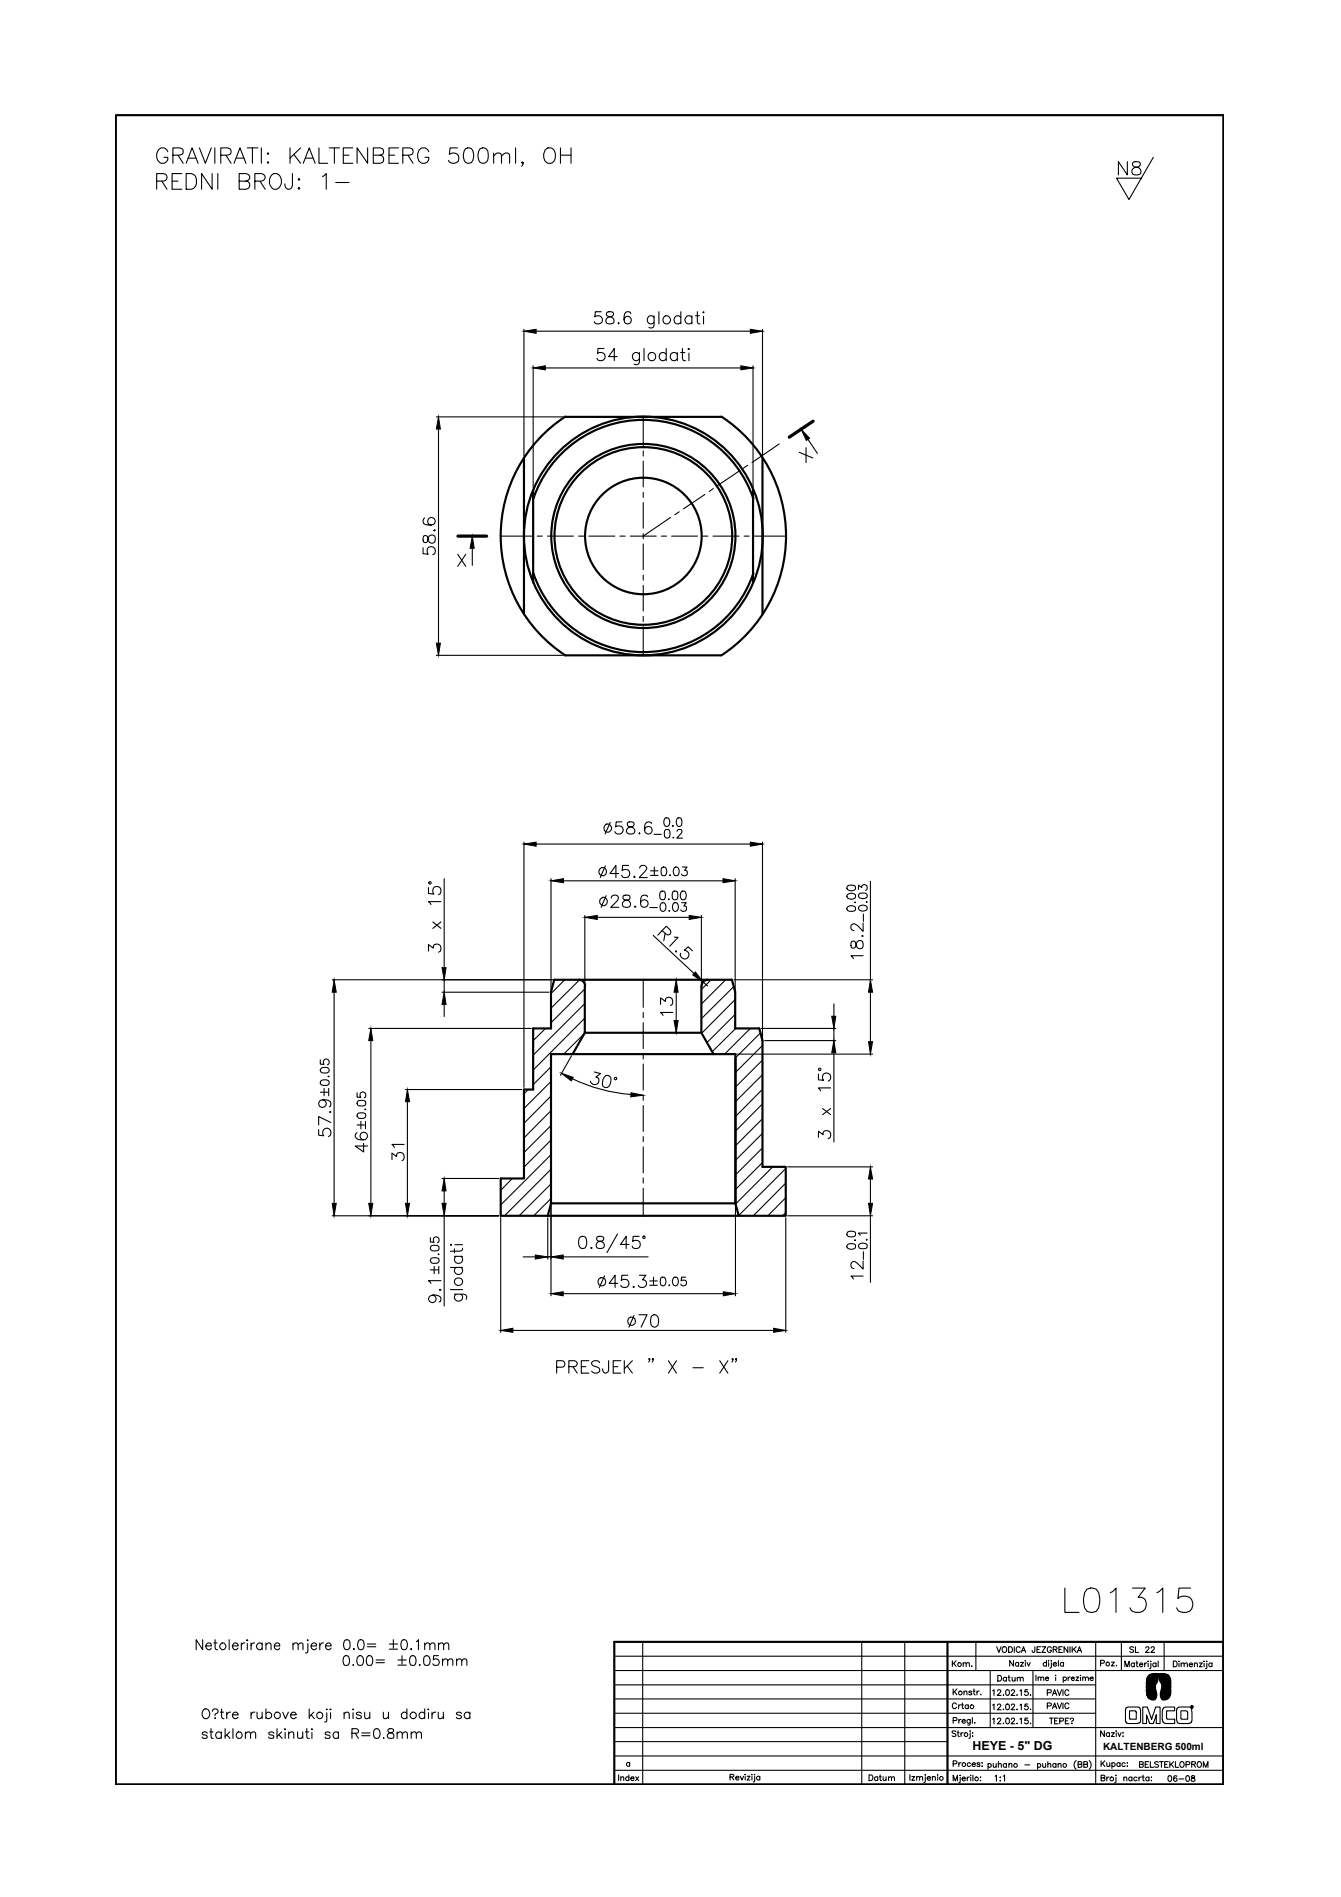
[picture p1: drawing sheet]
<svg xmlns="http://www.w3.org/2000/svg" width="210mm" height="297mm" viewBox="0 0 210 297" stroke-linecap="round" stroke-linejoin="round" font-family="sans-serif">
<defs><g id="words">
<text font-size="1.9" x="152.2" y="274">HEYE - 5&quot; DG</text>
<text font-size="1.6" x="172.6" y="274">KALTENBERG 500ml</text>
</g></defs>
<!-- layer: 0 -->
<g fill="none" stroke="#000" stroke-width=".17">
<path d="M180.5 24.6l-3.8 6.6-1.9-3.3h3.9M82 51.6v19.8M83.5 57.3v19.1M83.9 51.9h33.5M85.4 57.6h30.6M94.1 48.8h-.9l-.1 .8a.68 .68 0 0 1 1 0 .68 .68 0 0 1-.1 1 .68 .68 0 0 1-1-.2M94.5 54.6h-.9l-.1 .8a.67 .67 0 0 1 1-.1 .67 .67 0 0 1-.1 1.1 .67 .67 0 0 1-1-.3M95 48.9l-.1 .4 .3 .2a.81 .81 0 0 1 .9 .9l-.1 .1a.79 .79 0 0 1-1.2-.1 .76 .76 0 0 1 .9-.9l.2-.1 .1-.3a.73 .73 0 0 0-1-.2zM96.6 55.8h-1.3l.9-1.2v1.9M96.7 50.6l.1-.1 .1 .1-.1 .1zM98.7 49.1a.53 .53 0 0 0-.8-.2 1.57 1.57 0 0 0 0 1.7 .58 .58 0 0 0 .9-.2 .58 .58 0 0 0-.4-.8 .58 .58 0 0 0-.7 .5M100.1 55.2v1.4a.53 .53 0 0 1-.9 .4"/>
<path d="M100.1 55.5a.61 .61 0 0 0-.9-.1 .61 .61 0 0 0 0 .9 .61 .61 0 0 0 .9-.1M100.8 54.6v1.9M102.4 49.4l-.1 1.8a.52 .52 0 0 1-.7 .1M102.4 49.7a.62 .62 0 0 0-1.1 .2 .62 .62 0 0 0 .7 .8l.4-.2M103.1 48.8v1.9M104.3 55.5a.61 .61 0 0 0-.9-.1 .61 .61 0 0 0 0 .9 .61 .61 0 0 0 .9-.1M104.3 54.6v1.9M106 55.5a.61 .61 0 0 0-.9-.1 .61 .61 0 0 0 0 .9 .61 .61 0 0 0 .9-.1M106 55.2v1.3M106.5 55.2h.7M106.6 49.7a.62 .62 0 0 0-1.1 .2 .62 .62 0 0 0 .7 .8l.4-.2M106.6 48.8v1.9"/>
<path d="M106.8 54.6v1.5l.1 .3 .4 .1M107.7 54.7l.1-.1 .1 .1h-.1zM107.8 55.3v1.2M108.3 49.7a.61 .61 0 0 0-.9-.1 .61 .61 0 0 0 0 1 .61 .61 0 0 0 .9-.1M108.3 49.4v1.3M108.9 49.4h.6M109.1 48.8v1.6l.1 .2 .4 .1M110.1 48.8l.1 .1-.1 .1-.1-.1zM110.1 49.5v1.2M117.9 57.3v19.1M119.4 51.6v19.8M68.3 65.3h19.9"/>
<path d="M68.6 67.2v33.5M125.1 70.8l2.1 .9M126.2 70.1v2.3M126.5 68.8l1.4 2.2M66.2 85.8v.9l.8 .1a.67 .67 0 0 1 0-1 .67 .67 0 0 1 1 .1 .67 .67 0 0 1-.3 1M66.3 83.9a.78 .78 0 0 0 .2 1.1h.1a1.04 1.04 0 0 0 .5-1 .54 .54 0 0 1 .6-.2 .54 .54 0 0 1 .4 .4v.4a.55 .55 0 0 1-.6 .5 .55 .55 0 0 1-.5-.6l-.1-.4a.4 .4 0 0 0-.6-.2zM66.5 81.1a.58 .58 0 0 0 .1 1 1.49 1.49 0 0 0 1.4-.1 .6 .6 0 0 0-.2-.9 .6 .6 0 0 0-.8 .4 .6 .6 0 0 0 .5 .7M68 82.9l.1 .2h-.1h-.1zM71.6 86.8l1.3 1.9M72.9 86.8l-1.3 1.9M73.9 85.9v2.6M68.3 102.6h19.9"/>
<path d="M67.1 139v.9l.8 .1a.67 .67 0 0 1 0-1 .67 .67 0 0 1 1 .1 .67 .67 0 0 1-.3 1M69.5 137.6v13.9M82 131.9v38.4M83.9 132.2h33.5M86.2 137.6v17.4M88.2 137.9h25M94.8 135.6l-.8 1.8M95.5 128.8l-.8 1.8M96.8 136.8h-1.3l.9-1.3v1.9M97.3 128.7h-.9v.8a.68 .68 0 0 1 1 0 .68 .68 0 0 1-.2 1 .68 .68 0 0 1-1-.3M98.3 128.8a.4 .4 0 0 0 .1 .6 .69 .69 0 0 1 .8 .3 .69 .69 0 0 1 0 .8 .78 .78 0 0 1-1.1-.3 .83 .83 0 0 1 .9-.8 .4 .4 0 0 0 .2-.6l-.3-.1zM98.4 135.5h-.9l-.1 .8a.67 .67 0 0 1 1 0 .67 .67 0 0 1-.1 1 .67 .67 0 0 1-1-.3"/>
<path d="M99.3 137.2l.1 .1-.1 .1-.1-.1zM100 130.5l.1-.1 .1 .1-.1 .1zM100.1 135.9l.1-.2 .3-.2 .5 .1a.38 .38 0 0 1 .1 .6l-1.1 1.2h1.3M101.8 136.4h1.2M101.8 137.1h1.2M102 128.9a.58 .58 0 0 0-1 .1 1.36 1.36 0 0 0 .2 1.5 .59 .59 0 0 0 .8-.3 .59 .59 0 0 0-.4-.8 .59 .59 0 0 0-.7 .6M102.4 130.6h1.1M102.4 135.8v1.1M103.5 139.6a.47 .47 0 0 1 .6 .2v.8a.47 .47 0 0 1-.6 .2 1.04 1.04 0 0 1 0-1.2zM103.6 135.8a.4 .4 0 0 1 .7 .2 .69 .69 0 0 1-.4 1.1h-.3l-.1-.2v-.5zM104.1 128.1a.47 .47 0 0 1 .6 .2 .62 .62 0 0 1 .1 .8 .62 .62 0 0 1-.7 .2 .98 .98 0 0 1 0-1.2zM104.2 129.9a.51 .51 0 0 1 .6 .2v.9a.44 .44 0 0 1-.4 .2 .44 .44 0 0 1-.4-.2v-.6z"/>
<path d="M104.9 137l.1 .1h-.1zM105.3 129.3h.1l-.1 .1zM105.3 131.1h.2l-.1 .1zM105.4 139.6a.51 .51 0 0 1 .7 .2v.8a.44 .44 0 0 1-.4 .3 .44 .44 0 0 1-.4-.3l-.1-.5zM105.6 135.8a.4 .4 0 0 1 .6 .2 .68 .68 0 0 1-.4 1.1 .84 .84 0 0 1-.2-1.3zM106 130.2l.1-.3h.4l.2 .1v.3l-.8 .9h.9M106.1 128.1a.47 .47 0 0 1 .6 .2v.9a.41 .41 0 0 1-.4 .2 .41 .41 0 0 1-.4-.2 1.05 1.05 0 0 1 .2-1.1zM106.7 139.6a.45 .45 0 0 1 .6 .2 .68 .68 0 0 1-.4 1.1 .87 .87 0 0 1-.2-1.3zM106.8 135.8h.7l-.3 .5a.46 .46 0 0 1 .3 .7 .46 .46 0 0 1-.8-.1M115.1 137.6v17.4M119.4 131.9v31.8M132.6 138.8l.6-.2a.55 .55 0 0 1 .7 .5 .74 .74 0 0 1-.7 .4 .74 .74 0 0 1-.6-.5z"/>
<path d="M134.4 139.3v-.7l.5 .4a.45 .45 0 0 1 .7-.4 .45 .45 0 0 1-.1 .8M134.5 140l.1-.1h.9a.41 .41 0 0 1 .2 .4 .41 .41 0 0 1-.2 .3 .62 .62 0 0 1-.8 .1 .62 .62 0 0 1-.2-.7zM136.2 138v15.4M52 153.4h34.5M52.3 155.4v33M67.1 148.9v-1l.7 .6a.61 .61 0 0 1 .7-.7 .61 .61 0 0 1 .5 .8l-.1 .3-.3 .2M67.7 144.4l1.3 1M69 141.2h-1.9l.4 .4M69 144.4l-1.3 1M69.2 155.4h16.8M69.5 153.4v2M69.5 157.3v1.9"/>
<path d="M91.5 143.3v10.8M93.5 143.6h14.4M94.9 140.3l-.8 1.8M95.7 140.6a.43 .43 0 0 1 .4-.4h.3a.45 .45 0 0 1 .3 .7l-1.1 1.2h1.3M97.6 140.3a.38 .38 0 0 0 .2 .6 .72 .72 0 0 1 .7 .2 .72 .72 0 0 1 .1 .8 .76 .76 0 0 1-1.2-.2 .76 .76 0 0 1 1-.8 .39 .39 0 0 0 .1-.6l-.2-.1zM99.4 141.9l.1 .1-.1 .1-.1-.1zM101.4 140.4a.58 .58 0 0 0-1.1 .1 1.49 1.49 0 0 0 .2 1.5 .6 .6 0 0 0 .9-.3 .6 .6 0 0 0-.4-.8 .6 .6 0 0 0-.7 .5M101.7 142.1h1.2M102.2 146.5l6.4 5.9M103.4 157.3v-1l.8 .5a.6 .6 0 0 1 .6-.7 .6 .6 0 0 1 .5 .9l-.1 .3-.2 .1M103.5 141.4a.45 .45 0 0 1 .7 .2 .62 .62 0 0 1 0 .8 .62 .62 0 0 1-.7 .2 .98 .98 0 0 1 0-1.2zM103.6 145.7l.9 .7a.45 .45 0 0 0 .5-.6l-.7-.8-1.3 1.4"/>
<path d="M104.1 146.1l-.2 1.2M104.6 140.8h.1zM104.7 142.6h.1l-.1 .1zM105.3 158.5h-1.9l.4 .5M105.5 141.4a.47 .47 0 0 1 .6 .2 .62 .62 0 0 1 .1 .8 .62 .62 0 0 1-.7 .2 .98 .98 0 0 1 0-1.2zM105.6 146.7l.5 .1-1.3 1.4M105.8 148.9h.1v.2h-.1zM105.8 155.4v4.4M106.7 141.4h.7l-.4 .5a.45 .45 0 0 1 .4 .7 .45 .45 0 0 1-.8-.1M108.4 148.9l-.7-.6-.6 .5a.68 .68 0 0 1 .8 .7 .68 .68 0 0 1-.9 .7 .68 .68 0 0 1-.5-.9M109.8 143.3v10.8M110 153.8l.8 .6"/>
<path d="M114.9 153.4h21.7M130.5 157.2v1.9M132.6 142a.82 .82 0 0 1 1.3 .2v.1a.69 .69 0 0 1-1 .4l-.3-.4zM132.6 140.1a.82 .82 0 0 1 1.3 .2v.1a.69 .69 0 0 1-1 .3l-.3-.3zM133.3 147.4a.73 .73 0 0 0 .2 1.1h.2a1.12 1.12 0 0 0 .4-1 .51 .51 0 0 1 .6-.2 .51 .51 0 0 1 .4 .4l-.1 .7a.56 .56 0 0 1-.6 .1 .56 .56 0 0 1-.4-.5l-.2-.6h-.1zM133.9 141.2v.2l-.1-.1zM134.5 141.9a.98 .98 0 0 1 1.2 0 .45 .45 0 0 1-.2 .7 .62 .62 0 0 1-.8 .1 .62 .62 0 0 1-.2-.8zM135 146.5l.1 .1h-.1h-.1zM135.1 149.6h-1.9l.4 .5M135.1 144.5v1.3l-.9-.9a.62 .62 0 0 0-.9-.1l-.1 .6 .1 .1 .4 .2M135.1 143.1v1.2M135.6 141.2h.1v.1z"/>
<path d="M136.2 155.4v7.7M49.9 176.9v.9h.8a.68 .68 0 0 1 0-1 .68 .68 0 0 1 1 .2 .68 .68 0 0 1-.3 1M50.1 165.9v.7l.6 .1a.49 .49 0 0 1 0-.8 .49 .49 0 0 1 .8 .2 .49 .49 0 0 1-.3 .7M50.1 171h1.2M50.2 169.2l.5-.1a.6 .6 0 0 1 .8 .5 .82 .82 0 0 1-1.4 0zM50.2 167.3a.87 .87 0 0 1 1.3 .2v.1a.82 .82 0 0 1-1.4 0zM50.5 172.2a.6 .6 0 0 1 .5 .8 .6 .6 0 0 1-.9 .3 .6 .6 0 0 1 0-1 1.68 1.68 0 0 1 1.6 .2 .58 .58 0 0 1-.2 .8M50.7 170.4v1.2M51.4 168.5l.1 .1h-.1zM51.4 170.4v1.2M51.7 174l.1 .1-.1 .1-.1-.1zM51.8 175.8l-1.9-1v1.3"/>
<path d="M55.9 177.4l-.2 .1a.59 .59 0 0 0 .3 .9 1.25 1.25 0 0 0 1.4-.2 .59 .59 0 0 0-.3-.9 .59 .59 0 0 0-.8 .5 .59 .59 0 0 0 .6 .7M55.9 171.1v.7h.6a.49 .49 0 0 1 0-.7 .49 .49 0 0 1 .7 .1 .49 .49 0 0 1-.2 .7M55.9 176.1h1.1M56 174.4l.1-.1h.9a.47 .47 0 0 1 .2 .6 .87 .87 0 0 1-1.3-.1zM56 172.5l.1-.2h.9a.44 .44 0 0 1 .3 .4 .44 .44 0 0 1-.3 .4h-.9a.45 .45 0 0 1-.1-.6zM56.5 175.6v1.1M56.9 179v1.4l-1.3-.9h1.9M57.1 173.7h.1v.1zM57.2 175.6v1.1M57.7 161h25.5M58.1 162.9v25.5M63.3 179.2h-1.9l.3 .5"/>
<path d="M63.5 170.6h18.2M63.8 172.5v15.9M89.5 165.3l-1.8 3.1M89.6 168.9a25.5 25.5 0 0 0 9.2 2.5M93 167.9l1 .2-.7 .6a.62 .62 0 0 1 .4 .8 .62 .62 0 0 1-.9 .3l-.3-.3-.1-.2M94.6 168.7l.2-.3a.63 .63 0 0 1 .8 .5 1.48 1.48 0 0 1-.5 1.4 .57 .57 0 0 1-.8-.5l.1-.8zM115.4 165.1h21.2M119.1 161h11.7M119.7 162.9h11.1M128.1 178.1v-1l.7 .6a.61 .61 0 0 1 .7-.7 .61 .61 0 0 1 .5 .8l-.1 .3-.3 .2M128.1 168.2v.9l.8 .1a.67 .67 0 0 1 .1-1 .67 .67 0 0 1 .9 .1 .67 .67 0 0 1-.3 1M128.7 173.6l1.3 .9"/>
<path d="M130 170.3h-1.9l.4 .5M130 173.6l-1.3 .9M130.5 161v1.9M130.5 164.8v14M52 190.4h26M61.4 181.6v-1l.7 .5a.61 .61 0 0 1 .7-.6 .61 .61 0 0 1 .5 .8l-.1 .3-.3 .1M67.4 193.8v.7h.6a.49 .49 0 0 1 0-.7 .49 .49 0 0 1 .7 .1 .49 .49 0 0 1-.2 .7M67.4 198.8h1.2M67.5 197.1l.5-.2 .5 .1a.47 .47 0 0 1 .2 .6 .87 .87 0 0 1-1.3-.2zM67.5 195.2l.1-.2h.9a.44 .44 0 0 1 .2 .4 .44 .44 0 0 1-.2 .4h-.9a.45 .45 0 0 1-.1-.6zM68 198.3v1.1M68.6 196.4h.1v.1z"/>
<path d="M68.7 198.3v1.1M69.2 184.5h8.8M69.5 186.5v1.9M69.5 190.4v14.1M70.5 194.9l.1-.1 .1 .1-.1 .1zM70.5 198.5h1.9M71.1 196.7h1.3M71.1 195.5v.7M71.2 194.9h1.2M71.4 198.5a.62 .62 0 0 0-.1 .9 .62 .62 0 0 0 .9 0 .62 .62 0 0 0 0-.9M71.4 196.7a.62 .62 0 0 0-.1 .9 .62 .62 0 0 0 .9 0 .62 .62 0 0 0 0-.9M72.4 195.5l-.1 .3-.3 .1h-1.5"/>
<path d="M78.4 190.7v17.9M81.9 196.8h1.9M85.7 190.7v6.4M85.7 196.8h.5M86.2 188.8v14.1M88.2 196.8h13.2M90.9 193.7a.63 .63 0 0 1 .9 .2 1.71 1.71 0 0 1-.2 1.5 .64 .64 0 0 1-1-.3 1.5 1.5 0 0 1 .3-1.4zM92.5 195.4l.1-.1 .1 .1-.1 .1zM93.5 193.7a.39 .39 0 0 0 .2 .6 .8 .8 0 0 1 .9 .8 .66 .66 0 0 1-.8 .4 .66 .66 0 0 1-.5-.6 .79 .79 0 0 1 .9-.6l.3-.2v-.3a.78 .78 0 0 0-1-.1zM94.6 199.8l-.8 1.8M96.7 193.2l-1.7 2.9M98.3 199.7h-1v.8a.67 .67 0 0 1 1 0 .67 .67 0 0 1-.1 1 .67 .67 0 0 1-1-.2"/>
<path d="M98.5 194.9h-1.4l.9-1.3v1.9M100 193.6h-.9l-.1 .8a.67 .67 0 0 1 1.1 0 .67 .67 0 0 1-.2 1 .67 .67 0 0 1-1-.3M100.1 199.7h1l-.5 .7a.62 .62 0 0 1 .6 .7 .62 .62 0 0 1-.9 .5l-.2-.1-.2-.2M102.3 200v1.1M107.3 200h-.6l-.1 .6a.48 .48 0 0 1 .7-.1 .48 .48 0 0 1 0 .7 .48 .48 0 0 1-.7-.1M115.1 188.8v14.1M123 190.7v17.9M123.3 182.7h13.3M123.3 190.4h13.3M132.6 194.9l.6-.2a.55 .55 0 0 1 .7 .5 .74 .74 0 0 1-.7 .4 .74 .74 0 0 1-.6-.5zM132.6 193l.6-.2a.55 .55 0 0 1 .7 .5 .69 .69 0 0 1-1 .3 .43 .43 0 0 1-.3-.6zM133.8 194.2h.1v.1z"/>
<path d="M134.5 194.9a.84 .84 0 0 1 1.2 .1v.4l-.2 .1h-.9a.41 .41 0 0 1-.1-.6zM135.1 199.8h-1.9l.4 .5M135.1 197.4v1.3l-1.2-1.1a.45 .45 0 0 0-.7 .3l.1 .6 .4 .1M135.1 196v1.2M135.7 194.1v.1l-.1-.1zM135.7 193.1h-1.3l.2 .3M136.2 184.6v3.8M136.2 190.4v10.4M67.7 202.8a.59 .59 0 0 1 .6 .8 .59 .59 0 0 1-.9 .3 .59 .59 0 0 1 0-1 1.56 1.56 0 0 1 1.5 .2 .53 .53 0 0 1-.2 .8M68.8 202l.1-.1 .1 .1-.1 .1zM69 200.5h-1.9l.4 .5M70.5 201.9h1.9"/>
<path d="M71.1 202.6l1.8 .1a.52 .52 0 0 1 .1 .8M71.4 202.6a.62 .62 0 0 0-.1 1 .62 .62 0 0 0 .9 0 .62 .62 0 0 0 0-1M80.3 208.3h40.8M87.1 214.1h.9a.51 .51 0 0 0 .4-.5 .51 .51 0 0 0-.4-.5h-.9v1.9M88.2 202.6h25M89 214h.9a.51 .51 0 0 0 .5-.6l-.3-.3h-.2h-.9v1.9M89.7 214l.7 1M91 214h.7M92.2 213.1h-1.2v1.9h1.2M93.9 213.4a.71 .71 0 0 0-.7-.4 .71 .71 0 0 0-.6 .5l.2 .3 .7 .3a.46 .46 0 0 1 .4 .3 .46 .46 0 0 1-.2 .5 .8 .8 0 0 1-1.1-.2M95.3 213.1v1.4a.49 .49 0 0 1-.8 .4l-.2-.6M96 214h.7"/>
<path d="M96.7 201h-1.4l1-1.3v1.9M97.2 213.1h-1.2v1.9h1.2M97.7 213.1v1.9M98.2 213.9l.8 1.1M99 213.1l-1.3 1.2M99.1 201.5l.1-.1 .1 .1-.1 .1zM99.2 206l-.8 1.8M100 205.9h1.3l-1 1.9M101.7 212.8l-.1 .1-.1-.1 .1-.1a.37 .37 0 0 1-.1 .6M101.7 200.6h1.2M101.7 201.3h1.2M102.1 206a.59 .59 0 0 1 .9 .2 1.5 1.5 0 0 1-.2 1.5 .56 .56 0 0 1-.9-.3 1.64 1.64 0 0 1 .2-1.4z"/>
<path d="M102.2 212.8v.1l-.1-.1 .1-.1a.37 .37 0 0 1-.1 .6M103.5 200a.45 .45 0 0 1 .7 .2 .62 .62 0 0 1 0 .8 .62 .62 0 0 1-.7 .3l-.2-.6zM104.6 213.1l1.3 1.9M104.7 201.3h.1h-.1zM105.5 200a.45 .45 0 0 1 .6 .2 .62 .62 0 0 1 .1 .8 .62 .62 0 0 1-.7 .3 .98 .98 0 0 1 0-1.3zM105.9 213.1l-1.3 1.9M108.5 214.2h1.6M112.7 213.1l1.2 1.9M113.9 213.1l-1.2 1.9M114.7 212.8v.1l-.1-.1 .1-.1a.37 .37 0 0 1-.1 .6M115.3 212.8l-.1 .1-.1-.1 .1-.1a.37 .37 0 0 1-.1 .6M31.7 256.8v1.5l-1-1.5v1.5"/>
<path d="M32.2 257.7h.9v-.1a.49 .49 0 0 0-.8-.1 .49 .49 0 0 0 .1 .7l.4 .1 .3-.2M33.5 257.3h.5M33.7 256.8v1.2l.1 .2 .3 .1M35.9 256.8v1.5M36.4 257.7h.9a.46 .46 0 0 0-.6-.5 .46 .46 0 0 0-.3 .7 .47 .47 0 0 0 .3 .4 .47 .47 0 0 0 .6-.2M37.8 257.3v1M38.3 257.3a.49 .49 0 0 0-.5 .4M38.7 256.8h.1l-.1 .1-.1-.1zM38.7 257.3v1M39.3 257.3v1M39.8 257.3a.49 .49 0 0 0-.5 .4M41 257.5a.49 .49 0 0 0-.7-.1 .49 .49 0 0 0 0 .8 .49 .49 0 0 0 .7-.1"/>
<path d="M41 257.3v1M41.6 257.6l.4-.3h.3l.1 1M41.6 257.3v1M42.9 257.7h.9v-.1a.49 .49 0 0 0-.8-.1 .49 .49 0 0 0 .2 .7l.3 .1 .3-.2M45.9 257.6l.3-.3h.4l.1 1M45.9 257.3v1M46.7 257.6l.3-.3h.4v1M48.2 256.8v.1l-.1-.1zM48.2 257.3v1.2l-.1 .2-.3 .1M48.7 257.7h.8a.39 .39 0 0 0-.1-.4 .39 .39 0 0 0-.5 0 .49 .49 0 0 0-.1 .8 .49 .49 0 0 0 .7 0M50.1 257.3v1M50.6 257.3a.56 .56 0 0 0-.5 .4"/>
<path d="M50.9 257.7h.9a.47 .47 0 0 0-.6-.4 .47 .47 0 0 0-.2 .8 .44 .44 0 0 0 .4 .2 .44 .44 0 0 0 .4-.2M53.9 259.3a.47 .47 0 0 1 .7 .2 1.28 1.28 0 0 1-.1 1.2 .55 .55 0 0 1-.7-.2 1.28 1.28 0 0 1 .1-1.2zM54 256.8a.51 .51 0 0 1 .8 .2 1.49 1.49 0 0 1-.2 1.2 .48 .48 0 0 1-.7-.2 1.28 1.28 0 0 1 .1-1.2zM55.3 258.2l.1-.1 .1 .1-.1 .1zM56.1 259.3a.48 .48 0 0 1 .7 .2 1.15 1.15 0 0 1-.1 1.2 .57 .57 0 0 1-.8-.2 1.15 1.15 0 0 1 .2-1.2zM56.2 256.8a.47 .47 0 0 1 .7 .2 .79 .79 0 0 1-.5 1.3 1.03 1.03 0 0 1-.2-1.5zM57.5 257.4h1.3M57.5 257.9h1.3M57.5 259.3a.47 .47 0 0 1 .8 .2 1.28 1.28 0 0 1-.2 1.2 .55 .55 0 0 1-.7-.2 1.28 1.28 0 0 1 .1-1.2zM58.9 259.9h1.3M60.9 257.4h1.3M60.9 258.2h1.3"/>
<path d="M61.6 256.8v1.3M62.3 259.9h1.3M62.9 259.2v1.4M63 256.8a.47 .47 0 0 1 .7 .2 .79 .79 0 0 1-.5 1.3 1.03 1.03 0 0 1-.2-1.5zM64.3 258.2l.1-.1v.1v.1zM64.3 259.3a.47 .47 0 0 1 .7 .2 1.28 1.28 0 0 1-.1 1.2 .55 .55 0 0 1-.7-.2 1.28 1.28 0 0 1 .1-1.2zM65.2 257l.3-.2v1.5M66.5 257.6l.3-.3h.4l.1 1M66.5 257.3v1M66.5 259.3a.48 .48 0 0 1 .7 .2 1.15 1.15 0 0 1-.1 1.2 .57 .57 0 0 1-.7-.2 1.49 1.49 0 0 1 .1-1.2zM67.3 257.6l.3-.3h.4l.1 1M68.6 259.2h-.7l-.1 .7a.54 .54 0 0 1 .8 0 .54 .54 0 0 1-.1 .8 .54 .54 0 0 1-.8-.2"/>
<path d="M68.6 257.6l.4-.3h.4v1M68.6 257.3v1M69.3 259.8v1M69.4 257.6l.4-.3h.4v1M71.5 259.8v1M96.2 259.3h95.3M100.6 257.1v22.3M134.9 257.1v22.3M141.6 257.1v22.3M152.8 257.1v4.5M156 257.9l.4 .8 .3-.8M157.9 257.9h.3a.47 .47 0 0 1 .3 .4 .47 .47 0 0 1-.3 .4h-.3z"/>
<path d="M158.8 257.9v.8M159.7 258.1a.33 .33 0 0 0-.4-.2 .33 .33 0 0 0-.2 .3v.2a.33 .33 0 0 0 .2 .3 .33 .33 0 0 0 .4-.2M159.9 258.7l.3-.8 .3 .8M160 258.4h.4M162 257.9l-.1 .8h-.3v-.3M162.3 258.3h.4M162.9 257.9h-.6v.8h.6M163.1 257.9h.6l-.6 .8h.6M164.6 258.1a.33 .33 0 0 0-.4-.2 .33 .33 0 0 0-.3 .3v.2a.32 .32 0 0 0 .3 .3 .32 .32 0 0 0 .4-.3h-.2M164.9 258.3l.5-.1v-.3h-.5v.8M165.2 258.3l.3 .4M165.7 258.3h.4"/>
<path d="M166.3 257.9h-.6v.8h.6M166.7 248.7v3.8h2.2M167.1 257.9v.8l-.5-.8v.8M167.5 257.9v.8M167.8 257.9v.8M168.1 258.2l.4 .5M168.5 257.9l-.7 .5M168.6 258.7l.4-.8 .3 .8M168.8 258.4h.4M170.2 248.8a1.27 1.27 0 0 1 1.8 .6 3.2 3.2 0 0 1-.4 2.9 1.27 1.27 0 0 1-1.8-.5 3.2 3.2 0 0 1 .4-3zM171.5 257.1v22.3M173.8 249.4l.4-.2 .5-.5v3.8"/>
<path d="M175.5 257.1v4.5M177.3 248.7h2l-1.1 1.4a1.13 1.13 0 0 1 1.2 .5 1.13 1.13 0 0 1-.1 1.3 1.53 1.53 0 0 1-2.2 .2l-.2-.3M177.4 258l-.2-.1-.4 .1 .1 .2 .5 .3v.1l-.2 .1-.4-.1M177.7 257.9v.8h.5M179.3 258.1l.2-.2 .3 .1-.1 .3-.4 .4h.6M180.2 258.1l.2-.2 .3 .1-.1 .3-.5 .4h.6M181.1 249.4l.4-.2 .5-.5v3.8M182.2 257.1v4.5M186.4 248.7h-1.9l-.1 1.6a1.33 1.33 0 0 1 2.3 .5 1.33 1.33 0 0 1-1.6 1.7l-.6-.2-.3-.5M31.8 267.8a.69 .69 0 0 1 1 .1 .69 .69 0 0 1-.1 1 .69 .69 0 0 1-1-.1 .69 .69 0 0 1 .1-1zM32.4 271.4a.47 .47 0 0 0-.8 0l.2 .3 .6 .1v.2a.47 .47 0 0 1-.8 0M32.8 271.2h.5"/>
<path d="M33 270.7v1.2l.1 .3h.3M33.2 268l.2-.3a.51 .51 0 0 1 .7 0 .37 .37 0 0 1-.1 .6l-.3 .1v.2M33.6 269h.2l-.1 .1zM34.5 268.1h.5M34.6 271.4a.49 .49 0 0 0-.7-.1 .49 .49 0 0 0 0 .8 .49 .49 0 0 0 .7-.1M34.6 271.2v1M34.7 267.6v1.2l.1 .2 .3 .1M35.2 270.7v1.5M35.5 271.7l.5 .5M35.5 268.1v1M36 271.2l-.8 .7M36.1 268.1a.58 .58 0 0 0-.6 .4"/>
<path d="M36.4 268.5h.9a.49 .49 0 0 0-.6-.4 .49 .49 0 0 0-.4 .5 .49 .49 0 0 0 .5 .5h.2l.3-.2M36.5 270.7v1.5M38.4 271.5l.4-.3 .3 .1 .1 .9M38.4 271.2v1M39.2 271.5l.4-.3 .3 .1 .1 .9M39.3 268.1v1M39.9 268.1a.51 .51 0 0 0-.6 .4M40.2 268.1l.1 .9 .4 .1 .3-.3M41 268.1v1M41.6 268.3a.5 .5 0 0 1 .8-.1 .5 .5 0 0 1 0 .8 .5 .5 0 0 1-.8-.1M41.6 267.6v1.5M42.9 271.4a.47 .47 0 0 0-.8 0l.2 .3 .5 .1v.4a.6 .6 0 0 1-.7-.2"/>
<path d="M43.4 270.7v1.5M43.7 271.7l.5 .5M44.1 271.2l-.7 .7M44.3 268.1l.4 1 .4-1M44.5 270.8l.1-.1 .1 .1h-.1zM44.6 271.3v.9M45.2 271.5l.4-.3 .3 .1 .1 .9M45.2 271.2v1M45.5 268.5h.9a.49 .49 0 0 0-.6-.4 .49 .49 0 0 0-.4 .5 .49 .49 0 0 0 .5 .5h.2l.3-.2M46.6 271.2l.1 1h.5l.2-.3M47.4 271.2v1M47.8 271.2h.5"/>
<path d="M48 270.7v1.2l.1 .3h.3M48.4 267.6v1.5M48.7 268.5l.5 .6M48.8 270.7l.1 .1h-.1zM48.8 271.3v.9M49.1 268.1l-.7 .7M51.2 267.6v.1zM51.2 268.2l-.1 1.4h-.3M51.7 271.4a.43 .43 0 0 0-.8 0v.2l.7 .2 .1 .2a.43 .43 0 0 1-.8 0M51.7 267.6l.1 .1h-.1zM51.7 268.2v.9M53 271.4a.48 .48 0 0 0-.7-.1 .48 .48 0 0 0 0 .7 .48 .48 0 0 0 .7 0"/>
<path d="M53 271.2v1M53.9 268.4l.3-.3 .4 .1 .1 .9M53.9 268.1v1M55.1 271.4h.9l.1-.3v-.3l-.3-.1h-.7v1.5M55.2 260.7l.1-.1v.1zM55.3 267.6v.1h-.1zM55.3 268.2v.9M55.6 271.4l.5 .8M56.6 268.3a.47 .47 0 0 0-.8 0l.1 .2 .6 .2 .1 .2a.47 .47 0 0 1-.8 0M56.6 271.4h1.3M56.6 271.8h1.3M57.1 268.1l.1 .9 .3 .1 .4-.3"/>
<path d="M57.9 268.1v1M58.7 270.8a.48 .48 0 0 1 .7 .2 .77 .77 0 0 1-.5 1.2 .64 .64 0 0 1-.4-.8v-.4zM58.9 260.4h1.3M60 268.1v.9l.4 .1 .4-.3M60 272.1l.1 .1h-.1zM60.8 270.8a.3 .3 0 0 0 .1 .5 .6 .6 0 0 1 .8 .6 .53 .53 0 0 1-.6 .3 .53 .53 0 0 1-.5-.5 .64 .64 0 0 1 .8-.4l.2-.2v-.2a.58 .58 0 0 0-.8-.1zM60.8 268.1v1M62.2 271.5l.3-.3 .4 .1 .1 .9M62.2 271.2v1M62.3 260.7h1.3M63 271.5l.3-.3 .4 .1 .1 .9M63.7 268.3a.48 .48 0 0 0-.7 0 .48 .48 0 0 0 0 .7 .48 .48 0 0 0 .7-.1"/>
<path d="M63.7 267.6v1.5M64.4 271.5l.3-.3 .4 .1 .1 .9M64.4 271.2v1M65.2 271.5l.3-.3 .4 .1 .1 .9M65.6 260.7l.1-.1 .1 .1zM66.5 268.3a.5 .5 0 0 0-.8-.1 .5 .5 0 0 0 0 .8 .5 .5 0 0 0 .8-.1M66.5 267.6v1.5M67.1 267.6v.1h-.1zM67.1 268.2v.9M67.6 268.1v1M68.2 268.1a.58 .58 0 0 0-.6 .4M68.6 268.1v.9l.4 .1 .4-.3"/>
<path d="M69.3 260.1l.4-.3h.3l.1 1M69.4 268.1v1M70.1 260.1l.4-.3h.3l.1 1M71.5 260.1l.3-.3h.4l.1 1M72.2 268.3a.47 .47 0 0 0-.8 0l.1 .2 .7 .2v.2a.47 .47 0 0 1-.8 0M72.3 260.1l.3-.3h.4l.1 1M73.5 268.3a.5 .5 0 0 0-.7-.1 .5 .5 0 0 0 0 .8 .5 .5 0 0 0 .7-.1M73.5 268.1v1M96.2 272.7h52.1M96.2 268.3h75.3M96.2 263.8h75.3M96.2 266h75.3"/>
<path d="M96.2 261.6h95.3M96.2 270.5h95.3M96.2 277.2h95.3M96.2 275h95.3M96.8 277.9v.9M97.2 278.4l.2-.2 .2 .1v.5M97.2 278.2v.6M98.4 278.3a.28 .28 0 0 0-.4 0 .28 .28 0 0 0 0 .4 .28 .28 0 0 0 .4 0M98.4 277.9v.9M98.6 276.1a.28 .28 0 0 0-.5 0 .28 .28 0 0 0 0 .4 .28 .28 0 0 0 .5-.1M98.6 276v.6M98.7 278.5h.5a.28 .28 0 0 0-.3-.3 .28 .28 0 0 0-.2 .3 .28 .28 0 0 0 .2 .3l.3-.1"/>
<path d="M99.5 278.2l.5 .6M100 278.2l-.5 .6M114.3 278.3l.5-.1v-.3l-.5-.1v.9M114.6 278.3l.3 .4M115.2 278.4h.5a.28 .28 0 0 0-.3-.2 .28 .28 0 0 0-.3 .2 .28 .28 0 0 0 .3 .3l.3-.1M115.9 278.1l.2 .6 .3-.6M116.6 277.8v.1zM116.6 278.2v.5M116.9 278.1h.5l-.5 .6h.5M117.7 277.8v.1zM117.7 278.2v.5M118.1 277.8v.1z"/>
<path d="M118.1 278.2v.6l-.2 .2M118.9 278.3a.28 .28 0 0 0-.4-.1 .28 .28 0 0 0 0 .4 .28 .28 0 0 0 .4 0M118.9 278.1v.6M136 277.9h.3a.47 .47 0 0 1 .3 .5 .47 .47 0 0 1-.3 .4h-.3zM137.4 278.3a.28 .28 0 0 0-.4 0 .28 .28 0 0 0 0 .4 .28 .28 0 0 0 .4 0M137.4 278.2v.6M137.6 278.2h.3M137.8 277.9v.7l.2 .2M138.2 278.2l.1 .6h.2l.2-.2M138.7 278.2v.6M139.1 278.4l.2-.2 .2 .1v.5M139.1 278.2v.6"/>
<path d="M139.5 278.4l.3-.2 .2 .1v.5M142.4 277.9v.9M142.7 278.2h.5l-.5 .6h.5M143.5 278.3l.2-.1h.2v.6M143.5 278.2v.6M143.9 278.3l.3-.1h.2v.6M144.8 277.9v.1zM144.8 278.2v.7l-.2 .2M145.1 278.4h.5a.28 .28 0 0 0-.3-.2 .28 .28 0 0 0-.2 .3 .28 .28 0 0 0 .2 .3l.3-.2M145.9 278.3l.2-.1h.3v.6M145.9 278.2v.6M146.8 277.9v.1z"/>
<path d="M146.8 278.2v.6M149.1 260.1v.8M149.2 269.4h.5v-.4l-.5-.1v.9M149.2 278.8v-.8l.3 .8 .4-.8v.8M149.2 276.2l.5-.1v-.3l-.5-.1v.9M149.2 264.5v.9M149.3 260.4l.4 .5M149.4 264.9l.4 .5M149.6 271.1l-.2-.1-.4 .1 .1 .3 .5 .3v.1l-.2 .1-.4-.1M149.7 260.1l-.6 .5M149.7 266.9a.33 .33 0 0 0-.4-.2 .33 .33 0 0 0-.2 .3v.2a.33 .33 0 0 0 .2 .3 .33 .33 0 0 0 .4-.2M149.8 264.5l-.6 .6"/>
<path d="M149.8 271.3h.3M150 271v.7l.2 .2M150 267v.5M150.1 269.2v.6M150.1 276v.6M150.3 278h.1M150.3 278.3v.7l-.2 .1M150.4 267h-.2l-.2 .2M150.4 269.2l-.2 .1-.1 .2M150.4 276l-.2 .1-.1 .2M150.4 271.3v.6M150.5 267h.3"/>
<path d="M150.6 269.5h.5a.28 .28 0 0 0-.3-.2 .28 .28 0 0 0-.3 .3 .28 .28 0 0 0 .3 .2l.3-.1M150.6 278.5h.5a.28 .28 0 0 0-.3-.2 .28 .28 0 0 0-.3 .3 .28 .28 0 0 0 .3 .2l.3-.1M150.6 266.7v.7l.2 .1M150.8 260.5l.2-.1h.2v.5M150.8 271.3l-.2 .1-.2 .2M150.8 260.4v.5M150.9 265l.2-.2h.2l.1 .6M150.9 264.8v.6M151.2 260.5l.2-.1h.3v.5M151.4 278.3v.5M151.6 267.1a.28 .28 0 0 0-.5-.1 .28 .28 0 0 0 0 .5 .28 .28 0 0 0 .5-.1M151.6 267v.5"/>
<path d="M151.7 278.3h-.2l-.1 .2M151.9 269.2l-.1 .8-.3 .1M151.9 269.4a.28 .28 0 0 0-.5-.1 .28 .28 0 0 0 0 .4 .28 .28 0 0 0 .5 0M151.9 271v.1zM151.9 271.4v.6l-.2 .2M151.9 276.1a.28 .28 0 0 0-.4 0 .28 .28 0 0 0 0 .4 .28 .28 0 0 0 .4 0M151.9 278h.1M151.9 278.3v.5M152.1 260.9h.1zM152.1 264.9l-.2-.1-.2 .1 .4 .2v.2l-.3 .1-.1-.1M152.2 276.3h.5a.28 .28 0 0 0-.3-.3 .28 .28 0 0 0-.3 .3 .28 .28 0 0 0 .3 .3l.3-.1M152.2 271.4h.1z"/>
<path d="M152.2 271.9h.1zM152.2 268.9v.9M152.3 278v.8M152.3 264.8h.3M152.5 264.5v.7l.2 .2M152.5 269.8h.1zM152.9 264.8v.6M153.3 264.8h-.3l-.1 .2M153.4 276.1l-.2-.1-.2 .1v.1l.3 .2 .1 .1-.2 .1-.3-.1M153.4 278.8h.1zM153.5 265.3h.1zM153.5 278.3h.1"/>
<path d="M153.7 276.1h.1zM153.7 276.6h.1zM154.7 276.3a.28 .28 0 0 1 .4-.1 .28 .28 0 0 1 0 .4 .28 .28 0 0 1-.4 0M154.7 276.1v.9M155 261.6v8.9M155.4 264.8l.2-.2v.9M155.4 267l.2-.2v.9M155.4 269.2l.2-.2v.9M155.5 276.1v.6h.2l.2-.1M155.8 278.1l.2-.1v.9M155.9 276.1v.6M156.1 264.8l.2-.2 .3 .2-.1 .2-.4 .5h.6"/>
<path d="M156.1 267l.2-.2 .3 .2-.1 .3-.4 .4h.6M156.1 269.2l.2-.2 .3 .2-.1 .3-.4 .4h.6M156.2 262.3h.3a.47 .47 0 0 1 .3 .5 .47 .47 0 0 1-.3 .4h-.3zM156.3 276.3l.2-.2 .2 .1v.5M156.3 275.8v.9M156.5 278.8h.1zM156.6 278.3v.1zM157 265.4h.1zM157 278.1l.2-.1v.9M157 267.7h.1zM157 269.9h.1zM157.5 264.6a.44 .44 0 0 1 .6 .3 .44 .44 0 0 1-.4 .6l-.2-.2-.1-.3z"/>
<path d="M157.5 262.8a.28 .28 0 0 0-.4-.1 .28 .28 0 0 0 0 .4 .28 .28 0 0 0 .4 0M157.5 276.3a.28 .28 0 0 0-.4-.1 .28 .28 0 0 0 0 .4 .28 .28 0 0 0 .4 0M157.5 266.9a.44 .44 0 0 1 .6 .3 .44 .44 0 0 1-.4 .5l-.2-.2-.1-.3zM157.5 269.1a.44 .44 0 0 1 .6 .3 .44 .44 0 0 1-.4 .5l-.2-.2-.1-.3zM157.5 262.6v.6M157.5 276.1v.6M157.8 262.6h.3M157.9 262.3v.8l.2 .1M157.9 276.3l.2-.2 .2 .1 .1 .5M157.9 276.1v.6M158.3 264.8l.2-.2 .3 .2-.1 .2-.4 .5h.5M158.3 267l.2-.2 .3 .2-.1 .3-.4 .4h.5"/>
<path d="M158.3 269.2l.2-.2 .3 .2-.1 .3-.4 .4h.5M158.4 262.6l.1 .6h.2l.2-.1M158.6 260v.9l-.6-.9v.9M158.9 262.6v.6M159.1 265.4h.1zM159.1 267.7h.1zM159.1 269.9h.1zM159.2 262.8l.2-.2 .3 .1v.5M159.2 262.6v.6M159.4 260.4a.28 .28 0 0 0-.4 0 .28 .28 0 0 0 0 .4 .28 .28 0 0 0 .4 0M159.4 260.3v.6M159.7 264.8l.2-.2v.9"/>
<path d="M159.7 267l.2-.2v.9M159.7 269.2l.2-.2v.9M159.7 262.8l.2-.2 .2 .1 .1 .5M159.7 260.3h.5l-.5 .6h.5M160.4 276.4h.8M160.5 260v.1zM160.5 260.4v.5M160.8 260.3l.2 .6 .3-.6M160.9 264.6h-.4l-.1 .4a.31 .31 0 0 1 .5 0 .31 .31 0 0 1-.1 .4 .31 .31 0 0 1-.4-.1M160.9 266.8h-.4l-.1 .4a.31 .31 0 0 1 .5 0 .31 .31 0 0 1-.1 .5 .31 .31 0 0 1-.4-.2M160.9 269h-.4l-.1 .4a.31 .31 0 0 1 .5 0 .31 .31 0 0 1-.1 .5 .31 .31 0 0 1-.4-.2M161.3 265.4h.1"/>
<path d="M161.3 267.6h.1M161.3 269.8h.1M161.7 261.6v8.9M162.2 262.3v.8M162.4 276.3a.28 .28 0 0 1 .4-.1 .28 .28 0 0 1 0 .4 .28 .28 0 0 1-.4 0M162.4 276.1v.9M162.5 262.8l.2-.2h.2v.5M162.5 262.6v.5M162.9 262.8l.2-.2h.2l.1 .5M163.2 276.1l.1 .6h.2l.2-.1M163.6 262.8h.5a.28 .28 0 0 0-.4-.1 .28 .28 0 0 0 0 .4 .28 .28 0 0 0 .4-.1M163.7 276.1v.6"/>
<path d="M163.8 260.4a.28 .28 0 0 0-.4 0 .28 .28 0 0 0 0 .4 .28 .28 0 0 0 .4 0M163.8 260v.9M163.9 265h.6v-.3l-.6-.1v.9M163.9 267.1h.6v-.4h-.6v.8M164 276.3l.2-.2 .2 .1 .1 .5M164 275.8v.9M164.1 260v.1zM164.1 260.4v.5M164.3 269h.6M164.6 260v.1zM164.6 260.4v.6l-.2 .2M164.6 269v.9"/>
<path d="M164.7 265.5l.4-.9 .3 .9M164.7 267.5l.4-.8 .3 .8M164.9 260.6h.5a.28 .28 0 0 0-.3-.3 .28 .28 0 0 0-.3 .3 .28 .28 0 0 0 .3 .3l.3-.1M164.9 265.2h.4M164.9 267.3h.4M165.1 269.5h.3M165.2 262.3v.1zM165.2 262.6v.5M165.3 276.3a.28 .28 0 0 0-.4-.1 .28 .28 0 0 0 0 .4 .28 .28 0 0 0 .4 0M165.3 276.1v.6M165.5 264.6l.3 .9 .4-.9M165.5 266.7l.3 .8 .4-.8"/>
<path d="M165.6 269h-.5v.9h.5M165.6 276.3l.2-.2 .2 .1 .1 .5M165.6 276.1v.6M165.7 260v.9M165.9 269.5h.5v-.4l-.5-.1v.9M166.4 264.6v.9M166.4 266.7v.8M166.4 262.7a.28 .28 0 0 1 .4 0 .28 .28 0 0 1 0 .4 .28 .28 0 0 1-.4-.1M166.4 262.6v.8M166.5 260.4a.28 .28 0 0 0-.4 0 .28 .28 0 0 0 0 .4 .28 .28 0 0 0 .4 0M166.5 260.3v.6M166.8 269.5h.3"/>
<path d="M167.2 262.6v.5M167.3 264.8a.33 .33 0 0 0-.4-.2 .33 .33 0 0 0-.2 .3v.2a.33 .33 0 0 0 .2 .4 .33 .33 0 0 0 .4-.2M167.3 269h-.5v.9h.5M167.3 266.9a.33 .33 0 0 0-.4-.2 .33 .33 0 0 0-.2 .3v.2a.33 .33 0 0 0 .2 .3 .33 .33 0 0 0 .4-.2M167.5 269.2l.2-.2 .3 .1v.2l-.2 .3M167.5 262.6l-.3 .2M167.7 262.8h.5a.25 .25 0 0 0-.4-.2 .25 .25 0 0 0-.1 .4l.2 .1 .3-.1M167.7 269.9h.1zM168.4 262.6h.4l-.4 .5h.4M168.5 275.7a.84 .84 0 0 0 0 1.3M168.8 276.3l.5-.1v-.3l-.5-.1v.9l.5-.1v-.2l-.2-.1M169.1 262.3v.1z"/>
<path d="M169.1 262.6v.5M169.5 262.8l.1-.2h.3v.5M169.5 262.6v.5M169.6 276.3l.6-.1v-.3l-.6-.1v.9l.6-.1v-.2l-.2-.1M169.9 262.8l.2-.2h.2l.1 .5M170.5 275.7a.91 .91 0 0 1 0 1.3M170.6 262.8h.5a.28 .28 0 0 0-.4-.1 .28 .28 0 0 0 0 .4 .28 .28 0 0 0 .4-.1M172.3 260.4h.5v-.3l-.5-.1v.9M172.4 278.4l.5-.1v-.3h-.5v.8h.5v-.2l-.2-.2M172.4 275.7v.9M172.6 276.1l.3 .5M172.9 271v.9l-.6-.9v.9"/>
<path d="M172.9 275.7l-.5 .6M173.2 276l.1 .6h.2l.2-.2M173.2 278.3v.5M173.6 278.3h-.2l-.2 .2M173.7 271.4a.28 .28 0 0 0-.5 0 .28 .28 0 0 0 0 .4 .28 .28 0 0 0 .5 0M173.7 271.3v.6M173.7 276v.6M174 260.3h.4l-.4 .6h.4M174 271.3h.4l-.4 .6h.4M174 276.1a.28 .28 0 0 1 .5 0 .28 .28 0 0 1 0 .4 .28 .28 0 0 1-.5 0M174 276v.9M174.6 278h.1"/>
<path d="M174.7 278.3v.7l-.2 .1M174.7 271v.1zM174.7 271.4v.5M174.8 260.8v.1zM175 271.3l.2 .6 .3-.6M175.3 276.1a.28 .28 0 0 0-.4 0 .28 .28 0 0 0 0 .4 .28 .28 0 0 0 .4 0M175.3 276v.6M175.7 271.4h.1zM175.7 271.9h.1zM175.9 278.4l.2-.1h.2l.1 .5M175.9 278.3v.5M176.1 261v-.9l.3 .9 .4-.9v.9"/>
<path d="M176.1 276.1a.28 .28 0 0 0-.4 0 .28 .28 0 0 0 0 .4 .28 .28 0 0 0 .4 0M176.2 267.5l.3-.2h1.4a.7 .7 0 0 1 .6 1v.9a.71 .71 0 0 1-1 .7h-.8a.65 .65 0 0 1-.5-.9zM176.4 276.1h.1zM176.4 276.6h.1zM176.8 267.9h.5a.43 .43 0 0 1 .5 .1 .43 .43 0 0 1 .1 .4v.3a.33 .33 0 0 1-.1 .5 .33 .33 0 0 1-.4 0h-.1a.33 .33 0 0 1-.4 0 .33 .33 0 0 1-.1-.3zM177.2 278.4a.28 .28 0 0 0-.4-.1 .28 .28 0 0 0 0 .5 .28 .28 0 0 0 .4-.1M177.2 278.3v.5M177.6 260.5a.28 .28 0 0 0-.5 0 .28 .28 0 0 0 0 .4 .28 .28 0 0 0 .5 0M177.6 260.4v.6M177.8 260.4h.3M177.9 260.1v.7l.3 .2M178 278.4a.28 .28 0 0 0-.4-.1 .28 .28 0 0 0 0 .5 .28 .28 0 0 0 .4-.1"/>
<path d="M178.3 278.3v.5M178.4 260.6h.5a.28 .28 0 0 0-.3-.2 .28 .28 0 0 0-.3 .3 .28 .28 0 0 0 .3 .3l.3-.1M178.4 276.3l.5-.1v-.3l-.5-.1v.9l.5-.1 .1-.2-.3-.1M178.6 278.3h-.2l-.1 .2M178.7 278.3h.4M178.9 267.3h.4a.44 .44 0 0 1 .5 .5l.5 1.4 .4-1.5a.51 .51 0 0 1 .4-.4 .51 .51 0 0 1 .5 .1v2.3a.14 .14 0 0 1 0 .2 .14 .14 0 0 1-.2 0h-.2a.23 .23 0 0 1-.2-.2 .23 .23 0 0 1 0-.2v-1l-.3 1a.4 .4 0 0 1-.4 .4 .4 .4 0 0 1-.4-.2l-.4-1.1v1.1a.14 .14 0 0 1-.1 .2 .14 .14 0 0 1-.1 0h-.3a.25 .25 0 0 1-.2-.2 .25 .25 0 0 1 .1-.2zM178.9 278v.7l.2 .1M179.2 260.4v.6M179.3 276.3h.3M179.5 260.4h-.2l-.1 .2M179.7 260.1v.1zM179.7 260.4v.6"/>
<path d="M179.8 275.8h-.5v.9h.5M179.8 278.4a.28 .28 0 0 0-.4-.1 .28 .28 0 0 0 0 .5 .28 .28 0 0 0 .4-.1M179.8 278.3v.5M180.1 275.8v.9h.5M180.1 260.1v.1zM180.1 260.4v.7l-.2 .2M180.2 278.8h.1zM180.2 278.3h.1M180.9 260.5a.28 .28 0 0 0-.4 0 .28 .28 0 0 0 0 .4 .28 .28 0 0 0 .4 0M180.9 260.4v.6M181.3 260.1v.9M181.3 276l-.2-.2-.4 .2 .1 .2 .5 .3v.1l-.2 .1-.4-.1"/>
<path d="M181.5 275.8h.6M181.8 275.8v.9M182.1 267.4l.3-.1h1a.35 .35 0 0 1 .5 .1 .35 .35 0 0 1-.2 .5h-.6a.3 .3 0 0 0-.4 0 .3 .3 0 0 0-.1 .3v.4a.42 .42 0 0 0 .1 .6 .42 .42 0 0 0 .5 0h.5a.15 .15 0 0 1 .2 0 .15 .15 0 0 1 0 .3v.2a.23 .23 0 0 1-.2 .2 .23 .23 0 0 1-.2 0h-.9a.85 .85 0 0 1-.7-1.2v-.8zM182.3 276.3h.3M182.9 275.8h-.6v.9h.6M182.9 278.1a.44 .44 0 0 1 .6 .3 .44 .44 0 0 1-.4 .5l-.2-.1-.1-.4zM183.1 275.8v.9M183.3 276.2l.4 .5M183.7 260.1h.3a.47 .47 0 0 1 .3 .4 .47 .47 0 0 1-.3 .5h-.3zM183.7 275.8l-.6 .6M184 275.8v.9h.5M184.2 278.2v-.1a.44 .44 0 0 0-.6 .3 .44 .44 0 0 0 .4 .5 .28 .28 0 0 0 .2-.2 .28 .28 0 0 0-.2-.3 .28 .28 0 0 0-.3 .2"/>
<path d="M184.2 267.5l.3-.2h1.4a.59 .59 0 0 1 .7 .8v1.1a.68 .68 0 0 1-1 .7h-.8a.77 .77 0 0 1-.6-1.1zM184.5 260.1h.1zM184.5 260.4v.6M184.5 278.6h.8M184.8 276v-.1a.42 .42 0 0 1 .6 .4 .42 .42 0 0 1-.6 .4l-.1-.3zM184.8 267.9h.3a.52 .52 0 0 1 .8 .3v.5a.29 .29 0 0 1 0 .4 .29 .29 0 0 1-.3 .1h-.3a.33 .33 0 0 1-.3 0 .33 .33 0 0 1-.2-.3zM184.9 260.6l.2-.2h.2v.6M184.9 260.4v.6M185.3 260.6l.3-.2h.2l.1 .6M185.6 276.3h.6v-.4l-.6-.1v.9M185.7 278.1a.44 .44 0 0 1 .6 .3 .44 .44 0 0 1-.4 .5l-.3-.1v-.4zM186.2 260.6h.5a.28 .28 0 0 0-.3-.2 .28 .28 0 0 0-.3 .3 .28 .28 0 0 0 .3 .3l.3-.1"/>
<path d="M186.5 267.2h.1l.1 .1h-.2zM186.5 267.2l.1 .1zM186.5 278.1v.2l.4 .2 .1 .1a.3 .3 0 0 1-.3 .3 .3 .3 0 0 1-.2-.3l.5-.3v-.2zM186.5 276.3l.5-.1 .1-.3-.6-.1v.9M186.8 276.3l.3 .4M187 260.6l.2-.2h.2v.6M187 260.4v.6M187.5 276l.1-.1a.42 .42 0 0 1 .5 .4 .42 .42 0 0 1-.5 .4l-.2-.3zM187.7 260.4h.5l-.5 .6h.5M188.4 276.7v-.9l.3 .9 .4-.9v.9M188.5 260.1v.1zM188.5 260.4v.6"/>
<path d="M188.9 260.1v.1zM188.9 260.4v.7l-.2 .2M189.7 260.5a.28 .28 0 0 0-.4 0 .28 .28 0 0 0 0 .4 .28 .28 0 0 0 .4 0M189.7 260.4v.6"/>
<circle cx="102" cy="55.8" r=".62"/>
<circle cx="104.3" cy="50.1" r=".63"/>
<circle cx="67.3" cy="138.2" r=".19"/>
<circle cx="94.3" cy="136.5" r=".64"/>
<circle cx="95.1" cy="129.6" r=".63"/>
<circle cx="94.5" cy="141.1" r=".64"/>
<circle cx="96.3" cy="168.9" r=".19"/>
<circle cx="128.3" cy="167.4" r=".19"/>
<circle cx="100.8" cy="193.7" r=".19"/>
<circle cx="71.7" cy="200.7" r=".63"/>
<circle cx="94.2" cy="200.7" r=".64"/>
<circle cx="98.9" cy="206.9" r=".64"/>
<circle cx="34.9" cy="257.8" r=".51"/>
<circle cx="157.2" cy="258.3" r=".41"/>
<circle cx="37.4" cy="271.7" r=".5"/>
<circle cx="43.4" cy="268.6" r=".51"/>
<circle cx="50" cy="268.6" r=".51"/>
<circle cx="64.7" cy="268.6" r=".51"/>
<circle cx="147.4" cy="278.5" r=".29"/>
<circle cx="150.2" cy="260.6" r=".29"/>
<circle cx="150.3" cy="265.1" r=".29"/>
<circle cx="150.9" cy="276.3" r=".29"/>
<circle cx="151.2" cy="271.6" r=".29"/>
<circle cx="152.1" cy="267.2" r=".29"/>
<circle cx="152.9" cy="278.5" r=".29"/>
<circle cx="159" cy="276.4" r=".29"/>
<circle cx="166.7" cy="276.4" r=".29"/>
<circle cx="173.4" cy="260.6" r=".29"/>
<circle cx="174" cy="278.5" r=".29"/>
<circle cx="186.6" cy="267.3" r=".2"/>
<circle cx="186.6" cy="267.3" r=".14"/>
</g>
<!-- layer: 3 -->
<g fill="none" stroke="#000" stroke-width=".34">
<path d="M18.1 18h173.4v261.4h-173.4zM82 71.8v24.3M83.5 76.7v14.5M88.4 65.3h24.5M88.5 65.2a22.3 22.3 0 0 0 0 37.4M112.9 65.2a22.3 22.3 0 0 1 0 37.4M117.9 76.7v14.5M117.9 78.1a18.2 18.2 0 0 0-17.2-12.4 18.2 18.2 0 0 0-17.2 12.4M119.4 71.8v24.3M83.5 89.7a18.2 18.2 0 0 0 17.2 12.4 18.2 18.2 0 0 0 17.2-12.4M88.4 102.6h24.5M86.8 153.4h27.8l.5 1.9v5.7h3.7l.6 1.9v19.8h3.6v7.7h-44.6v-5.9h3.6v-13.9h1.5v-9.6h2.7v-5.7z"/>
<path d="M90.6 153.4a.95 .95 0 0 1 1 1M91.5 154.4v7.3l-1.9 3.4M109.8 154.4v7.3l1.9 3.4M110.8 153.4a.95 .95 0 0 0-1 1M91.5 161.7h18.3M86.2 188.4l-.5 2M115.1 188.4v-23.3h-28.9v23.3h28.9l.5 2M148.3 257.1v22.3M191.5 257.1h-95.3v22.3"/>
<circle cx="100.7" cy="83.9" r="14.4"/>
<circle cx="100.7" cy="83.9" r="18.7"/>
<circle cx="100.7" cy="83.9" r="9.1"/>
<circle cx="100.7" cy="83.9" r="13.9"/>
</g>
<!-- layer: 8 -->
<g fill="none" stroke="#000" stroke-width=".17">
<path d="M24.5 28.4h1.1l.3-.2a.59 .59 0 0 0 0-.9l-.3-.1h-1.1v2.4M25.3 28.4l.8 1.2M26.3 23.7a.89 .89 0 0 0-1.1-.5 .89 .89 0 0 0-.7 .9 1.06 1.06 0 0 0 .3 1.1 1.06 1.06 0 0 0 1.1 .2l.4-.4v-.4h-.6M26.9 28.4h1M27.1 24.3h1l.4-.1a.56 .56 0 0 0 0-.9l-.4-.1h-1v2.4M27.9 24.3l.8 1.3M28.5 27.2h-1.6v2.4h1.6M29.1 25.6l1-2.4 .9 2.4M29.1 27.2h.8a1.31 1.31 0 0 1 .6 2.1l-.6 .3h-.8zM29.5 24.8h1.2M31.2 23.2l.9 2.4 1-2.4M33.2 27.2v2.4l-1.6-2.4v2.4"/>
<path d="M33.6 23.2v2.4M34.1 27.2v2.4M34.6 24.3h1l.4-.1a.56 .56 0 0 0 0-.9l-.4-.1h-1v2.4M35.4 24.3l.8 1.3M36.6 25.6l1-2.4 .9 2.4M37 24.8h1.2M37.4 28.4h1.1a.65 .65 0 0 0 .6-.8l-.3-.3-.3-.1h-1.1v2.4h1.1a.65 .65 0 0 0 .6-.4 .65 .65 0 0 0-.3-.8h-.3M38.7 23.2h1.7M39.5 23.2v2.4M39.9 28.4h1a.65 .65 0 0 0 .6-.8l-.3-.3-.3-.1h-1v2.4M40.7 28.4l.8 1.2M40.9 23.2v2.4"/>
<path d="M41.8 24.1l.2-.1 .1 .1-.1 .1zM41.8 25.4h.2h.1l-.1 .2zM42.6 27.3a.93 .93 0 0 1 1.4 .8 1.18 1.18 0 0 1-1.1 1.5 1.44 1.44 0 0 1-.3-2.3zM45.4 23.2v2.4M45.8 27.2v1.8a.65 .65 0 0 1-.7 .6 .74 .74 0 0 1-.5-.8M46 24.2l1 1.4M46.7 28.1l.1-.1 .1 .1-.1 .1zM46.7 29.5l.1-.1 .1 .1-.1 .1zM47 23.2l-1.6 1.6M47.5 25.6l.9-2.4 .9 2.4M47.9 24.8h1.1M49.9 23.2v2.4h1.4"/>
<path d="M50.5 27.6l.6-.4v2.4M51.5 23.2h1.6M52.3 23.2v2.4M52.5 28.6h2.1M53.7 24.3h.9M55.2 23.2h-1.5v2.4h1.5M57.5 23.2v2.4l-1.6-2.4v2.4M58.4 24.3h1.1l.3-.1a.56 .56 0 0 0 0-.9l-.3-.1h-1.1v2.4h1.1l.3-.2a.65 .65 0 0 0 .2-.6 .65 .65 0 0 0-.5-.5M60.9 24.3h.9M62.4 23.2h-1.5v2.4h1.5M63 24.3h1.1l.3-.1a.56 .56 0 0 0 0-.9l-.3-.1h-1.1v2.4M63.9 24.3l.8 1.3"/>
<path d="M67.1 23.7a.83 .83 0 0 0-.8-.6 .83 .83 0 0 0-.8 .6 1.34 1.34 0 0 0 .6 1.9 .84 .84 0 0 0 1-1h-.6M71.6 23.2h-1.1l-.2 1a.85 .85 0 0 1 1.3 0 .85 .85 0 0 1-.2 1.2 .85 .85 0 0 1-1.2-.3M72.9 23.3a.75 .75 0 0 1 1.1 .3 1.91 1.91 0 0 1-.2 1.8 .75 .75 0 0 1-1.1-.3 1.91 1.91 0 0 1 .2-1.8zM75.2 23.3a.8 .8 0 0 1 1.1 .3 2.09 2.09 0 0 1-.2 1.8 .77 .77 0 0 1-1.2-.3 1.91 1.91 0 0 1 .3-1.8zM77.3 24.4l.5-.4 .6 .1 .1 1.5M77.3 24v1.6M78.5 24.4l.6-.4 .6 .1 .1 1.5M80.7 23.2v2.4M81.9 25.4l-.1 .2-.2-.2h.2h.1v.3l-.3 .3M85.3 23.5a.89 .89 0 0 1 1-.3 .89 .89 0 0 1 .6 .9 1.09 1.09 0 0 1-1.1 1.5 1.43 1.43 0 0 1-.5-2.1zM87.7 24.3h1.7M87.7 23.2v2.4"/>
<path d="M89.4 23.2v2.4M176.5 25.3v2.1l-1.4-2.1v2.1M177.4 25.4a.42 .42 0 0 0 .2 .7 .83 .83 0 0 1 1 .9l-.1 .2a.88 .88 0 0 1-1.3-.2 .65 .65 0 0 1 .6-.8l.4-.1a.42 .42 0 0 0 .2-.7l-.3-.1zM88.4 153.4l-2.2 2.2M90.7 153.5l-4.5 4.4M91.5 154.9l-5.3 5.2M91.5 157.1l-8 8.1M91.5 159.4l-8 8.2M111.3 153.4l-1.5 1.5M113.6 153.4l-3.8 3.8M114.9 154.5l-5.1 5M115.1 156.5l-5.3 5.3"/>
<path d="M115.1 158.8l-4.4 4.4M82.7 170.6l-.7 .7M85.4 161l-1.9 1.9M86.2 167l-2.7 2.8M86.2 169.3l-4.2 4.3M86.2 171.6l-4.2 4.3M86.2 173.9l-4.2 4.3M86.2 176.2l-4.2 4.3M86.2 178.5l-4.2 4.3M91.5 161.8l-3.3 3.3M115.2 161l-3.7 3.7M117.4 161l-4 4.1"/>
<path d="M119 161.8l-3.9 3.9M119.4 163.7l-4.3 4.2M119.4 166l-4.3 4.2M119.4 168.3l-4.3 4.2M119.4 170.6l-4.3 4.2M119.4 172.8l-4.3 4.3M119.4 175.2l-4.3 4.2M119.4 177.5l-4.3 4.2M119.4 179.7l-4.3 4.3M80.2 184.5l-1.8 1.9M86.2 180.8l-7.8 7.9M86.2 183.1l-7.2 7.3"/>
<path d="M86.2 185.4l-4.9 5M86.2 187.7l-2.7 2.7M119.4 182l-4.3 4.3M121 182.7l-5.9 5.9M123 183l-7.4 7.3M123 185.3l-5.1 5.1M123 187.5l-2.8 2.9M123 189.9l-.5 .5"/>
</g>
<!-- layer: 0 -->
<g fill="#000" stroke="#000" stroke-width=".16">
<path d="M82 51.9l1.9-.3v.6zM83.5 57.6l1.9-.3v.6zM116 57.3l1.9 .3-1.9 .3zM117.4 51.6l2 .3-2 .3zM68.6 65.3l.3 1.9h-.6zM125.4 67.2l1.3 1.4-.5 .4zM73.9 83.9l.3 2h-.6zM68.3 100.7h.6l-.3 1.9zM82 132.2l1.9-.3v.6zM86.2 137.9l2-.3v.6zM113.2 137.6l1.9 .3-1.9 .3zM117.4 131.9l2 .3-2 .3z"/>
<path d="M52.3 153.4l.3 2h-.6zM69.5 155.4l.3 1.9h-.6zM69.2 151.5h.6l-.3 1.9zM91.5 143.6l2-.3v.7zM105.8 153.4l.3 2h-.6zM105.5 159.8h.6l-.3 1.9zM107.9 143.3l1.9 .3-1.9 .4zM108.9 152.2l1.1 1.6-1.6-1.1zM130.2 159.1h.6l-.3 1.9zM136.2 153.4l.4 2h-.7zM58.1 161l.2 1.9h-.6zM63.8 170.6l.3 1.9h-.6z"/>
<path d="M87.9 168.1l1.8 .6-.3 .5zM98.8 171.1l1.9 .4-2 .2zM130.5 162.9l.3 1.9h-.6zM135.9 163.1h.7l-.4 2zM52 188.4h.6l-.3 2zM57.7 188.4h.6l-.2 2zM63.5 188.4h.6l-.3 2zM69.5 184.5l.3 2h-.6zM69.2 188.4h.6l-.3 2zM83.8 196.5l1.9 .3-1.9 .3zM86.2 196.8l2-.3v.6zM136.2 182.7l.4 1.9h-.7z"/>
<path d="M135.9 188.4h.7l-.4 2zM78.4 208.3l1.9-.3v.6zM86.2 202.6l2-.3v.6zM113.2 202.3l1.9 .3-1.9 .3zM121.1 208l1.9 .3-1.9 .3z"/>
</g>
<!-- layer: 1 -->
<g fill="none" stroke="#000" stroke-width=".17">
<path d="M100.7 65.3v4.5M100.7 70.6v.8M100.7 72.2v4M100.7 77.1v.8M100.7 78.7v4M110.3 77.4l-3.3 2.3M111.6 76.5l-.6 .5M115.7 73.8l-3.4 2.2M117 72.9l-.7 .4M122 69.5l-4.3 2.9M78.4 83.9h4.9M84.1 83.9h.8"/>
<path d="M85.7 83.9h4.1M90.6 83.9h.8M92.2 83.9h4M97 83.9h.8M98.7 83.9h4M100.7 83.6v.8M100.7 85.2v4M100.7 90v.8M100.7 91.7v4M100.7 96.5v.8M100.7 98.1v4.5M103.5 83.9h.8"/>
<path d="M105 81l-4.3 2.9M105.1 83.9h4.1M106.3 80.1l-.7 .5M110 83.9h.8M111.6 83.9h4.1M116.5 83.9h.8M118.1 83.9h4.9M100.7 153.4v4.3M100.7 158.5v.8M100.7 160.1v4.1M100.7 165v.8M100.7 166.6v4.1"/>
<path d="M100.7 171.5v.8M100.7 173.1v4.1M100.7 178v.8M100.7 179.6v4M100.7 184.4v.9M100.7 186.1v4.3"/>
</g>
<!-- layer: 4 -->
<path d="M127.3 66l-3.8 2.5M71.7 83.9h4.5M180 262.4l.9-.2a.18 .18 0 0 1 .2 0 .18 .18 0 0 1 .1 .3l-.3 1a1.43 1.43 0 0 0 0 1.5 .84 .84 0 0 1-.3 1h-.1a.8 .8 0 0 1-.8-.9h.2v-.2a.2 .2 0 0 1-.3-.2 .2 .2 0 0 1 .3-.2 .18 .18 0 0 0-.1-.2 .18 .18 0 0 0-.2 0v-.2a.18 .18 0 0 1 .1-.2 .18 .18 0 0 1 .2 0v-.2a.2 .2 0 0 1-.3-.1 .2 .2 0 0 1 .3-.2v-.1a.16 .16 0 0 0-.1-.2 .16 .16 0 0 0-.2 0l.1-.3zM181.5 262.2h.7a.94 .94 0 0 1 .9 .9 .18 .18 0 0 0-.2 0 .18 .18 0 0 0 0 .3 .18 .18 0 0 0 .2 0v.3a.15 .15 0 0 0-.2 0 .15 .15 0 0 0 0 .2 .15 .15 0 0 0 .2 0v.4h-.1a.17 .17 0 0 0-.2 .1 .17 .17 0 0 0 .1 .2 .17 .17 0 0 0 .2-.1v.4h-.3v.2h.3a.85 .85 0 0 1-1.1 .9l-.2-.4v-.5l.2-1a.93 .93 0 0 0-.3-.9z" fill="none" stroke="#000" stroke-width=".51"/>
<g fill="#000" stroke="#000" stroke-width=".16">
<path d="M179.7 262.8h1.4zM179.8 262.7h1.3zM180.2 262.3h1zM180.3 262.3h.9zM180.4 266h.3zM180.4 262.3h.8zM180.6 262.2h.6zM180.6 266h.1zM181.6 262.9h1.5zM181.7 263.1h1.4zM182 264.4h.8zM182 266h.1z"/>
<path d="M179.6 263.4l1.2 .1zM179.6 263.4h1.3z"/>
<path d="M179.6 263.5h1.2zM179.6 263.5h1.2z"/>
<path d="M179.6 263.5l1.2 .1zM179.6 263.5l1.2 .1z"/>
<path d="M179.6 263.6h1.2zM179.6 263.6h1.2z"/>
<path d="M179.6 263.9h1.1zM179.6 263.9h1.1z"/>
<path d="M179.6 264h1.1zM179.6 264h1.1zM179.6 264h1.1zM179.6 264h1.1zM179.6 264h1.1zM179.6 264h1.1zM179.6 263.9l1.1 .1zM179.6 263.9l1.1 .1z"/>
<path d="M179.6 264h1.1zM179.6 264h1.1z"/>
<path d="M179.6 264.1h1.1zM179.6 264.1h1.1z"/>
<path d="M179.6 264.1l1.1 .1zM179.6 264.1l1.1 .1z"/>
<path d="M179.6 264.5h1.2zM179.6 264.5h1.2zM179.6 264.5h1.2zM179.6 264.5h1.2zM179.6 264.5h1.2zM179.6 264.5h1.2z"/>
<path d="M179.6 264.6v.1h1.2zM179.6 264.6h1.2v.1z"/>
<path d="M179.6 264.7l1.2 .1zM179.6 264.7l1.2 .1z"/>
<path d="M179.6 264.8h1.2zM179.6 264.8h1.2z"/>
<path d="M179.6 263l1.4 .1zM179.6 263l1.4 .1z"/>
<path d="M179.6 263.1h1.4zM179.6 263.1h1.4z"/>
<path d="M179.6 265.1h1.3zM179.6 265.1h1.3z"/>
<path d="M179.6 265.1l1.3 .1zM179.6 265.1l1.3 .1z"/>
<path d="M179.6 265.2h1.3zM179.6 265.2h1.3z"/>
<path d="M179.6 265.2l1.3 .1zM179.6 265.2l1.3 .1z"/>
<path d="M179.6 265.3h1.3zM179.6 265.3h1.3z"/>
<path d="M179.7 262.8h1.4zM179.7 262.8h1.4zM179.7 262.8h1.4z"/>
<path d="M179.7 262.8l1.4 .1zM179.7 262.8l1.4 .1z"/>
<path d="M179.7 262.9h1.4zM179.7 262.9h1.4z"/>
<path d="M179.7 262.9l1.4 .1zM179.7 262.9l1.4 .1z"/>
<path d="M179.7 265.3l1.2 .1zM179.7 265.3l1.2 .1z"/>
<path d="M179.7 265.4h1.2zM179.7 265.4h1.2z"/>
<path d="M179.7 262.8h1.4zM179.8 262.7l1.3 .1z"/>
<path d="M179.7 265.5h1.2zM179.7 265.5h1.2z"/>
<path d="M179.8 262.7h1.3zM179.8 262.6l1.3 .1zM179.8 262.6l1.3 .1z"/>
<path d="M179.8 262.7h1.3zM179.8 262.7h1.3z"/>
<path d="M179.8 265.6h1.1zM179.8 265.6h1.1z"/>
<path d="M179.8 262.6h1.3zM179.8 262.6h1.3z"/>
<path d="M179.8 262.6h1.3zM179.8 262.6h1.3z"/>
<path d="M179.8 265.6l1.1 .1zM179.8 265.6l1.1 .1z"/>
<path d="M179.9 263.1h1.1zM179.9 263.1h1.1zM179.9 263.1h1.1zM179.9 263.1h1.1z"/>
<path d="M179.9 263.2h1.1zM179.9 263.2h1.1zM179.9 263.2h1.1zM179.9 263.2h1.1zM179.9 263.2h1.1zM179.9 263.2h1.1zM179.9 263.1l1.1 .1zM179.9 263.1l1.1 .1z"/>
<path d="M179.9 263.2h1zM179.9 263.2h1.1z"/>
<path d="M179.9 263.3h1zM179.9 263.3h1z"/>
<path d="M179.9 263.8h.8zM179.9 263.8h.8z"/>
<path d="M179.9 263.9h.8zM179.9 263.9h.8zM179.9 263.9h.8zM179.9 263.9h.8zM179.9 263.9h.8zM179.9 263.9h.8zM179.9 263.9h.8zM179.9 263.9h.8z"/>
<path d="M179.9 264.3h.8zM179.9 264.3h.8z"/>
<path d="M179.9 264.3h.8zM179.9 264.3h.8zM179.9 264.3h.8zM179.9 264.3h.8zM179.9 264.3h.8zM179.9 264.3h.8zM179.9 264.3h.8zM179.9 264.3h.8z"/>
<path d="M179.9 264.4h.8zM179.9 264.4h.8z"/>
<path d="M179.9 264.9h.9zM179.9 264.9h.9zM179.9 264.9h.9zM179.9 264.9h.9zM179.9 264.9h.9zM179.9 264.9h.9z"/>
<path d="M179.9 265h.9zM179.9 265h.9z"/>
<path d="M180 262.5h1.2zM180 262.4l1.2 .1z"/>
<path d="M180.1 262.3h1.1zM180.1 262.3h1.1z"/>
<path d="M180.1 262.3l1.1 .1zM180.1 262.3l1.1 .1z"/>
<path d="M180.1 262.3h1.1zM180.2 262.3h1zM180.2 262.3h1z"/>
<path d="M180.1 265.9h.7zM180.1 265.9h.7z"/>
<path d="M180.1 265.9h.7zM180.1 265.9h.7z"/>
<path d="M180.2 262.3h1zM180.2 262.3h1zM180.3 262.3h.9z"/>
<path d="M180.1 265.9h.6zM180.1 265.9h.7z"/>
<path d="M180.3 262.3h.9zM180.3 262.3h.9zM180.3 262.3h.9z"/>
<path d="M180.3 262.3h.9zM180.4 262.3h.8z"/>
<path d="M180.2 266h.5zM180.2 266h.5z"/>
<path d="M180.4 262.3h.8zM180.4 262.3h.8zM180.5 262.3h.7z"/>
<path d="M180.4 266h.3zM180.4 266h.3zM180.4 266h.3zM180.4 266h.3z"/>
<path d="M180.4 266h.3zM180.3 266h.4zM180.3 266h.4z"/>
<path d="M180.6 266h.1zM180.6 266h.1zM180.6 266h.1zM180.6 266h.1zM180.6 266h.1zM180.6 266h.1zM180.6 266h.1z"/>
<path d="M180.6 262.2h.6zM180.6 262.2h.6zM180.6 262.2h.6zM180.5 262.2h.7z"/>
<path d="M180.6 266h.1zM180.6 266h.1zM180.6 266h.1zM180.6 266h.1zM180.6 266h.1zM180.5 266h.2zM180.5 266h.2z"/>
<path d="M179.9 263.8h.8zM179.9 263.8h.8zM179.9 263.8h.8zM179.9 263.8h.8z"/>
<path d="M179.9 263.9h.8zM179.9 263.9h.8zM179.9 263.8l.8 .1zM179.9 263.8l.8 .1z"/>
<path d="M179.9 263.9h.8zM179.9 263.9h.8zM179.9 263.9h.8zM179.9 263.9h.8zM179.9 263.9h.8zM179.9 263.9h.8z"/>
<path d="M179.6 264.1h1.1zM179.6 264.1h1.1zM179.6 264l1.1 .1zM179.6 264l1.1 .1z"/>
<path d="M179.6 264.2h1.1zM179.6 264.2h1.1zM179.6 264.2h1.1zM179.6 264.2h1.1z"/>
<path d="M179.6 264.2h1.1zM179.6 264.2h1.1zM179.6 264.2h1.1zM179.6 264.2h1.1z"/>
<path d="M179.6 264.3h1.1zM179.6 264.3h1.1zM179.6 264.2l1.1 .1zM179.6 264.2l1.1 .1z"/>
<path d="M180.5 266h.2zM180.5 266h.2zM180.5 266h.2zM180.5 266h.2z"/>
<path d="M179.6 263.7h1.1zM179.6 263.7h1.2z"/>
<path d="M179.6 263.7h1.1zM179.6 263.7h1.1zM179.6 263.7h1.1zM179.6 263.7h1.1zM179.6 263.7h1.1zM179.6 263.7h1.1z"/>
<path d="M179.9 263.7h.8zM179.9 263.7h.8zM179.9 263.7h.8zM179.9 263.7h.8zM179.9 263.7h.8zM179.9 263.7h.8zM179.9 263.7h.8zM179.9 263.7h.8zM179.6 263.7h1.1zM179.6 263.7h1.1zM179.6 263.7h1.1zM179.6 263.7h1.1z"/>
<path d="M179.9 263.8h.8zM179.9 263.8h.8zM179.9 263.7l.8 .1zM179.9 263.7l.8 .1z"/>
<path d="M179.6 264.3h1.1zM179.6 264.3h1.1zM179.6 264.3h1.1zM179.6 264.3h1.1z"/>
<path d="M179.9 264.4h.8zM179.9 264.4h.8zM179.9 264.3l.8 .1zM179.9 264.3l.8 .1z"/>
<path d="M179.9 264.5h.8zM179.9 264.5h.8zM179.9 264.4l.8 .1zM179.9 264.4l.8 .1z"/>
<path d="M179.9 264.5h.8zM179.9 264.5h.8zM179.9 264.5h.8zM179.9 264.5h.8zM179.9 264.5h.8zM179.9 264.5h.8z"/>
<path d="M179.9 264.5h.8zM179.9 264.5h.8zM179.9 264.5h.8zM179.9 264.5h.8zM179.9 264.5h.8zM179.9 264.5h.8z"/>
<path d="M180.2 266h.5zM180.2 266h.5zM180.2 265.9l.5 .1zM180.2 265.9l.5 .1z"/>
<path d="M179.6 263.6h1.2zM179.6 263.6h1.2z"/>
<path d="M179.6 263.7h1.2zM179.6 263.7h1.2zM179.6 263.6l1.2 .1zM179.6 263.6l1.2 .1z"/>
<path d="M179.6 264.6h1.2zM179.6 264.6h1.2zM179.6 264.5l1.2 .1zM179.6 264.5l1.2 .1z"/>
<path d="M179.6 264.6h1.2zM179.6 264.6h1.2zM179.6 264.6h1.2zM179.6 264.6h1.2z"/>
<path d="M180 265.9h.8zM180 265.9h.8zM179.9 265.8l.9 .1zM179.9 265.8h.9v.1z"/>
<path d="M180.1 265.9h.7zM180.1 265.9h.7zM180 265.9h.8zM180 265.9h.8z"/>
<path d="M179.6 264.8h1.2zM179.6 264.8h1.2z"/>
<path d="M179.6 264.8h1.2zM179.6 264.8h1.2zM179.6 264.8h1.2zM179.6 264.8h1.2z"/>
<path d="M179.6 264.9h1.2zM179.6 264.9h1.2zM179.6 264.9h1.2zM179.6 264.9h1.2zM179.6 264.8l1.2 .1zM179.6 264.8l1.2 .1z"/>
<path d="M179.9 264.9h.9zM179.9 264.9h.9zM179.9 264.9h.9zM179.9 264.9h.9z"/>
<path d="M179.9 265h.9zM179.9 265h.9zM179.9 264.9l.9 .1zM179.9 264.9l.9 .1z"/>
<path d="M179.8 265.7h1zM179.8 265.7h1zM179.8 265.7h1zM179.8 265.7h1.1z"/>
<path d="M179.9 265.7h.9zM179.9 265.7h.9zM179.8 265.7h1zM179.8 265.7h1z"/>
<path d="M179.9 265.8h.9zM179.9 265.8h.9zM179.9 265.7l.9 .1zM179.9 265.7l.9 .1z"/>
<path d="M179.6 263.4h1.3zM179.6 263.4h1.3z"/>
<path d="M179.6 263.4h1.3zM179.6 263.4h1.3zM179.6 263.4h1.3zM179.6 263.4h1.3zM179.6 263.4h1.3zM179.6 263.4h1.3z"/>
<path d="M179.9 265h1zM179.9 265h1zM179.9 265h1zM179.9 265h1zM179.9 265h1zM179.9 265h1z"/>
<path d="M179.9 265.1h1zM179.9 265.1h1zM179.9 265.1h1zM179.9 265.1h1zM179.9 265.1h1zM179.9 265.1h1zM179.9 265.1h1zM179.9 265.1h1zM179.9 265l1 .1zM179.9 265l1 .1z"/>
<path d="M179.7 265.3h1.2zM179.7 265.3h1.2zM179.6 265.3h1.3zM179.6 265.3h1.3z"/>
<path d="M179.7 265.5h1.2zM179.7 265.5h1.2zM179.7 265.4l1.2 .1zM179.7 265.4l1.2 .1z"/>
<path d="M179.8 265.6h1.1zM179.8 265.6h1.1zM179.7 265.5l1.2 .1zM179.7 265.5l1.2 .1z"/>
<path d="M179.8 265.6h1.1zM179.8 265.6h1.1zM179.8 265.6h1.1zM179.8 265.6h1.1z"/>
<path d="M179.9 263.3h1zM179.9 263.3h1zM179.9 263.3h1zM179.9 263.3h1z"/>
<path d="M179.9 263.4h1zM179.9 263.4h1zM179.9 263.4h1zM179.9 263.4h1zM179.9 263.3l1 .1zM179.9 263.3l1 .1z"/>
<path d="M179.6 263.4h1.3zM179.6 263.4h1.3zM179.6 263.4h1.3zM179.6 263.4h1.3zM179.6 263.4h1.3zM179.6 263.4h1.3zM179.9 263.4h1zM179.9 263.4h1zM179.9 263.4h1zM179.9 263.4h1z"/>
<path d="M179.9 263.3h1zM179.9 263.3h1zM179.9 263.2l1 .1zM179.9 263.2l1 .1z"/>
<path d="M179.6 263.1h1.4zM179.6 263.1h1.4zM179.6 263.1h1.4zM179.6 263.1h1.4z"/>
<path d="M179.7 263h1.3zM179.7 263h1.4z"/>
<path d="M179.6 263h1.4zM179.6 263h1.4zM179.6 263h1.4zM179.7 263h1.3z"/>
<path d="M179.7 262.8h1.4zM179.7 262.8h1.4zM179.7 262.8h1.4zM179.7 262.8h1.4z"/>
<path d="M179.9 262.5h1.2zM179.9 262.5h1.2zM179.9 262.5h1.2zM180 262.5h1.2z"/>
<path d="M179.8 262.6h1.3zM179.8 262.6h1.3zM179.8 262.6h1.3zM179.9 262.5l1.2 .1z"/>
<path d="M180.7 262.2h.5zM180.7 262.2h.5zM180.7 262.2h.5zM180.7 262.2h.5zM180.7 262.2h.5zM180.7 262.2h.5zM180.7 262.2h.5zM180.6 262.2h.6zM180.6 262.2h.6z"/>
<path d="M180.5 262.3h.7zM180.5 262.3h.7zM180.5 262.3h.7zM180.5 262.2l.7 .1z"/>
<path d="M180 262.4h1.2zM180 262.4h1.2zM180 262.4h1.2zM180.1 262.4h1.1z"/>
<path d="M181.5 262.2h.6zM181.5 262.2h.6zM181.5 262.2h.6zM181.5 262.2h.6zM181.5 262.2h.6zM181.5 262.2h.6z"/>
<path d="M181.5 262.2l.7 .1zM181.5 262.2l.7 .1z"/>
<path d="M181.5 262.3h.9zM181.5 262.3h.9z"/>
<path d="M181.5 262.3l1.1 .1zM181.5 262.3l1.1 .1z"/>
<path d="M181.6 262.4h1.1zM181.6 262.4h1.1z"/>
<path d="M181.6 262.4l1.2 .1zM181.6 262.4l1.2 .1z"/>
<path d="M181.6 262.5l1.3 .1zM181.6 262.5l1.3 .1z"/>
<path d="M181.6 262.6h1.3zM181.6 262.6h1.3z"/>
<path d="M181.6 262.7h1.4zM181.6 262.7h1.4z"/>
<path d="M181.6 262.7l1.4 .1zM181.6 262.7l1.4 .1z"/>
<path d="M181.6 262.8h1.4zM181.6 262.8h1.4z"/>
<path d="M181.6 262.9h1.5zM181.6 262.8v.1h1.5zM181.6 262.8h1.4l.1 .1z"/>
<path d="M181.7 263.1h1.4zM181.7 263v.1h1.4zM181.7 263h1.4v.1z"/>
<path d="M181.7 263.1h1.4zM181.7 263.1h1.4z"/>
<path d="M181.7 263.1h1.4zM181.7 263.1h1.4z"/>
<path d="M181.7 263.1h1.1zM181.7 263.1h1.1zM181.7 263.1h1.1zM181.7 263.1h1.1zM181.7 263.1h1.1zM181.7 263.1h1.1z"/>
<path d="M181.7 263.2h1.1zM181.7 263.2h1.1z"/>
<path d="M181.8 263.4h1zM181.8 263.4h1zM181.8 263.4h1zM181.8 263.4h1zM181.8 263.4h1zM181.8 263.4h1zM181.8 263.3l1 .1zM181.8 263.3l1 .1z"/>
<path d="M181.8 263.4h1.3zM181.8 263.4h1.3zM181.8 263.4h1.3zM181.8 263.4h1.3zM181.8 263.4h1.3zM181.8 263.4h1.3z"/>
<path d="M181.8 265.1l1.3 .1zM181.8 265.1h1.3z"/>
<path d="M181.8 265.2h1.3zM181.8 265.2h1.3z"/>
<path d="M181.8 265.3h1.2zM181.8 265.3h1.3z"/>
<path d="M181.8 265.3l1.2 .1zM181.8 265.3l1.2 .1z"/>
<path d="M181.8 265.4h1.2zM181.8 265.4h1.2z"/>
<path d="M181.8 265.5h1.2zM181.8 265.5h1.2z"/>
<path d="M181.8 263.4l1.3 .1zM181.8 263.4l1.3 .1z"/>
<path d="M181.9 263.5h1.2zM181.9 263.5h1.2z"/>
<path d="M181.9 264.9h.9zM181.9 264.9h.9zM181.9 264.9h.9zM181.9 264.9h.9zM181.9 264.9h.9zM181.9 264.9h.9zM181.9 264.9h.9zM181.9 264.9h.9z"/>
<path d="M181.9 264.9l.9 .1zM181.9 264.9l.9 .1z"/>
<path d="M181.8 265.6h1.1zM181.8 265.6h1.1z"/>
<path d="M181.9 265.7h1zM181.9 265.7h1z"/>
<path d="M181.9 265.7l.9 .1zM181.9 265.7l.9 .1z"/>
<path d="M181.9 263.5l1.2 .1zM181.9 263.5l1.2 .1z"/>
<path d="M181.9 264.6v.1h1.2zM181.9 264.6h1.2v.1z"/>
<path d="M181.9 264.8h1.2zM181.9 264.8h1.2z"/>
<path d="M181.9 265.9h.7zM181.9 265.9h.8z"/>
<path d="M182 263.7h.8zM182 263.7h.8zM182 263.7h.8zM182 263.7h.8zM182 263.7h.8zM182 263.7h.8zM182 263.7h.8zM182 263.7h.8z"/>
<path d="M182 264.4h.8zM182 264.3l.8 .1zM182 264.3l.8 .1z"/>
<path d="M182 264.4h.8zM182 264.4h.8z"/>
<path d="M182 264.4l.8 .1zM182 264.4l.8 .1z"/>
<path d="M182 264.5h.8zM182 264.5h.8zM182 264.5h.8zM182 264.5h.8zM182 264.5h.8zM182 264.5h.8zM182 264.5h.8zM182 264.5h.8z"/>
<path d="M182 264.5h1.1zM182 264.5h1.1zM182 264.5h1.1zM182 264.5h1.1z"/>
<path d="M181.9 265.9h.7zM181.9 265.9h.7z"/>
<path d="M182 263.9h1.1zM182 263.9h1.1z"/>
<path d="M182 264h1.1zM182 264h1.1zM182 264h1.1zM182 264h1.1zM182 264h1.1zM182 264h1.1zM182 263.9l1.1 .1zM182 263.9l1.1 .1z"/>
<path d="M182 264l1.1 .1zM182 264l1.1 .1z"/>
<path d="M182 264.1l1.1 .1zM182 264.1l1.1 .1z"/>
<path d="M182 264.2h1.1zM182 264.2h1.1z"/>
<path d="M182 264.3h1.1zM182 264.3h1.1zM182 264.3h1.1zM182 264.3h1.1zM182 264.3h1.1zM182 264.3h1.1zM182 264.2l1.1 .1zM182 264.2l1.1 .1z"/>
<path d="M182 264.3h.8zM182 264.3h.8z"/>
<path d="M182 264.3h.8zM182 264.3h.8zM182 264.3h.8zM182 264.3h.8zM182 264.3h.8zM182 264.3h.8zM182 264.3h.8zM182 264.3h.8z"/>
<path d="M182 266h.4zM182 266h.4z"/>
<path d="M182 266h.3zM182 266h.4z"/>
<path d="M182 266h.1zM182 266h.2z"/>
<path d="M181.5 262.2h.7zM181.5 262.2h.7z"/>
<path d="M182 266h.2zM182 266h.3z"/>
<path d="M181.5 262.2h.7zM181.5 262.2h.7z"/>
<path d="M181.5 262.3h.8zM181.5 262.3h.8z"/>
<path d="M182 266h.3zM182 266h.3z"/>
<path d="M181.5 262.3h.8zM181.5 262.3h.8z"/>
<path d="M181.5 262.3h.8zM181.5 262.3h.8zM181.5 262.3h.8zM181.5 262.3h.8z"/>
<path d="M181.5 262.3h.9zM181.5 262.3h.9z"/>
<path d="M182 266h.4zM182 266h.4zM182 265.9l.4 .1zM182 265.9h.5z"/>
<path d="M181.5 262.3h1zM181.5 262.3h1z"/>
<path d="M181.5 262.3h1zM181.5 262.3h1z"/>
<path d="M182 265.9h.5zM182 265.9h.6z"/>
<path d="M181.5 262.3h1.1zM181.5 262.3h1.1zM181.5 262.3h1.1zM181.5 262.3h1.1z"/>
<path d="M182 265.9h.6zM182 265.9h.6zM182 265.9h.6zM182 265.9h.6z"/>
<path d="M181.5 262.3h1.1zM181.5 262.3h1.1z"/>
<path d="M181.9 265.9h.8zM181.9 265.9h.8zM181.9 265.8l.8 .1zM181.9 265.8h.8z"/>
<path d="M181.6 262.4h1.1zM181.6 262.4h1.1zM181.6 262.4h1.1zM181.6 262.4h1.1z"/>
<path d="M181.9 265.8h.8zM181.9 265.8h.8zM181.9 265.8h.8zM181.9 265.8h.9z"/>
<path d="M181.9 265.8h.9zM181.9 265.8h.9z"/>
<path d="M181.6 262.5h1.2zM181.6 262.5h1.2zM181.6 262.5h1.2zM181.6 262.5h1.2z"/>
<path d="M181.7 263.2h1.1zM181.7 263.2h1.1zM181.7 263.1l1.1 .1zM181.7 263.1l1.1 .1z"/>
<path d="M181.8 263.2h1zM181.8 263.2h1zM181.8 263.2h1zM181.8 263.2h1z"/>
<path d="M181.8 263.3h1zM181.8 263.3h1zM181.8 263.2l1 .1zM181.8 263.2l1 .1z"/>
<path d="M181.8 263.3h1zM181.8 263.3h1zM181.8 263.3h1zM181.8 263.3h1zM181.8 263.3h1zM181.8 263.3h1z"/>
<path d="M181.8 263.4h1zM181.8 263.4h1zM181.8 263.4h1zM181.8 263.4h1z"/>
<path d="M182 263.8h.8zM182 263.8h.8zM182 263.8h.8zM182 263.8h.8zM182 263.7l.8 .1zM182 263.7l.8 .1z"/>
<path d="M182 263.8h.8zM182 263.8h.8zM182 263.8h.8zM182 263.8h.8z"/>
<path d="M182 263.9h.8zM182 263.9h.8zM182 263.8l.8 .1zM182 263.8l.8 .1z"/>
<path d="M182 263.9h.8zM182 263.9h.8zM182 263.9h.8zM182 263.9h.8zM182 263.9h.8zM182 263.9h.8z"/>
<path d="M182 263.9h.8zM182 263.9h.8zM182 263.9h.8zM182 263.9h.8zM182 263.9h.8zM182 263.9h.8zM182 263.9h.8zM182 263.9h.8zM182 263.9h.8zM182 263.9h.8z"/>
<path d="M182 264.5h.8zM182 264.5h.8zM182 264.5h.8zM182 264.5h.8zM182 264.5h.8zM182 264.5h.8z"/>
<path d="M181.9 264.9h.9zM181.9 264.9h.9zM181.9 264.9h.9zM181.9 264.9h.9z"/>
<path d="M181.9 265h.9zM181.9 265h.9zM181.9 265h.9zM181.9 265h.9z"/>
<path d="M181.9 265h.9zM181.9 265h.9zM181.9 265h.9zM181.9 265h.9z"/>
<path d="M181.9 265.1h.9zM181.9 265.1h.9zM181.9 265l.9 .1zM181.9 265l.9 .1z"/>
<path d="M181.8 265.1h1zM181.8 265.1h1zM181.8 265.1h1zM181.8 265.1h1zM181.8 265.1h1zM181.9 265.1h.9z"/>
<path d="M181.9 265.7h.9zM181.9 265.7h1z"/>
<path d="M181.9 265.7h1zM181.9 265.7h1zM181.9 265.6l1 .1zM181.9 265.6h1z"/>
<path d="M181.6 262.6h1.3zM181.6 262.6h1.3zM181.6 262.6h1.3zM181.6 262.6h1.3z"/>
<path d="M181.8 265.6h1.1zM181.8 265.6h1.1zM181.8 265.6h1.1zM181.8 265.6h1.1z"/>
<path d="M181.6 262.7h1.3zM181.6 262.7h1.3zM181.6 262.6l1.3 .1zM181.6 262.6l1.3 .1z"/>
<path d="M181.8 265.6h1.1zM181.8 265.6h1.1zM181.8 265.5l1.1 .1zM181.8 265.5h1.2z"/>
<path d="M181.8 265.5h1.2zM181.8 265.5h1.2zM181.8 265.4l1.2 .1zM181.8 265.4h1.2z"/>
<path d="M181.6 262.8h1.4zM181.6 262.8h1.4zM181.6 262.8h1.4zM181.6 262.8h1.4z"/>
<path d="M181.7 263h1.4zM181.7 263h1.4zM181.7 262.9l1.4 .1zM181.7 262.9l1.4 .1z"/>
<path d="M181.8 265.3h1.3zM181.8 265.3h1.3zM181.8 265.2v.1h1.3zM181.8 265.2h1.3v.1z"/>
<path d="M181.8 263.4h1.3zM181.8 263.4h1.3zM181.8 263.4h1.3zM181.8 263.4h1.3zM181.8 263.4h1.3zM181.8 263.4h1.3z"/>
<path d="M181.9 263.6h1.2zM181.9 263.6h1.2zM181.9 263.6h1.2zM181.9 263.6h1.2z"/>
<path d="M182 263.7h1.1zM182 263.7h1.1zM182 263.7h1.1zM182 263.7h1.1zM181.9 263.6l1.2 .1zM181.9 263.6l1.2 .1z"/>
<path d="M182 263.7h1.1zM182 263.7h1.1zM182 263.7h1.1zM182 263.7h1.1z"/>
<path d="M182 263.7h1.1zM182 263.7h1.1zM182 263.7h1.1zM182 263.7h1.1z"/>
<path d="M182 264h1.1zM182 264h1.1zM182 264h1.1zM182 264h1.1z"/>
<path d="M182 264.1h1.1zM182 264.1h1.1zM182 264.1h1.1zM182 264.1h1.1z"/>
<path d="M182 264.2h1.1zM182 264.2h1.1zM182 264.2h1.1zM182 264.2h1.1zM182 264.2h1.1zM182 264.2h1.1z"/>
<path d="M182 264.6h1.1zM182 264.6h1.1zM182 264.5l1.1 .1zM182 264.5l1.1 .1z"/>
<path d="M181.9 264.6h1.2zM181.9 264.6h1.2zM181.9 264.6h1.2zM181.9 264.6h1.2zM181.9 264.6h1.2zM182 264.6h1.1z"/>
<path d="M181.9 264.8h1.2zM181.9 264.8h1.2zM181.9 264.7l1.2 .1zM181.9 264.7l1.2 .1z"/>
<path d="M181.9 264.8h1.2zM181.9 264.8h1.2zM181.9 264.8h1.2zM181.9 264.8h1.2z"/>
<path d="M181.9 264.9h1.2zM181.9 264.9h1.2zM181.9 264.9h1.2zM181.9 264.9h1.2zM181.9 264.8l1.2 .1zM181.9 264.8l1.2 .1z"/>
<path d="M181.8 265.1h1.3zM181.8 265.1h1.3zM181.8 265.1h1.3zM181.8 265.1h1.3z"/>
</g>
<use href="#words"/>
</svg>
